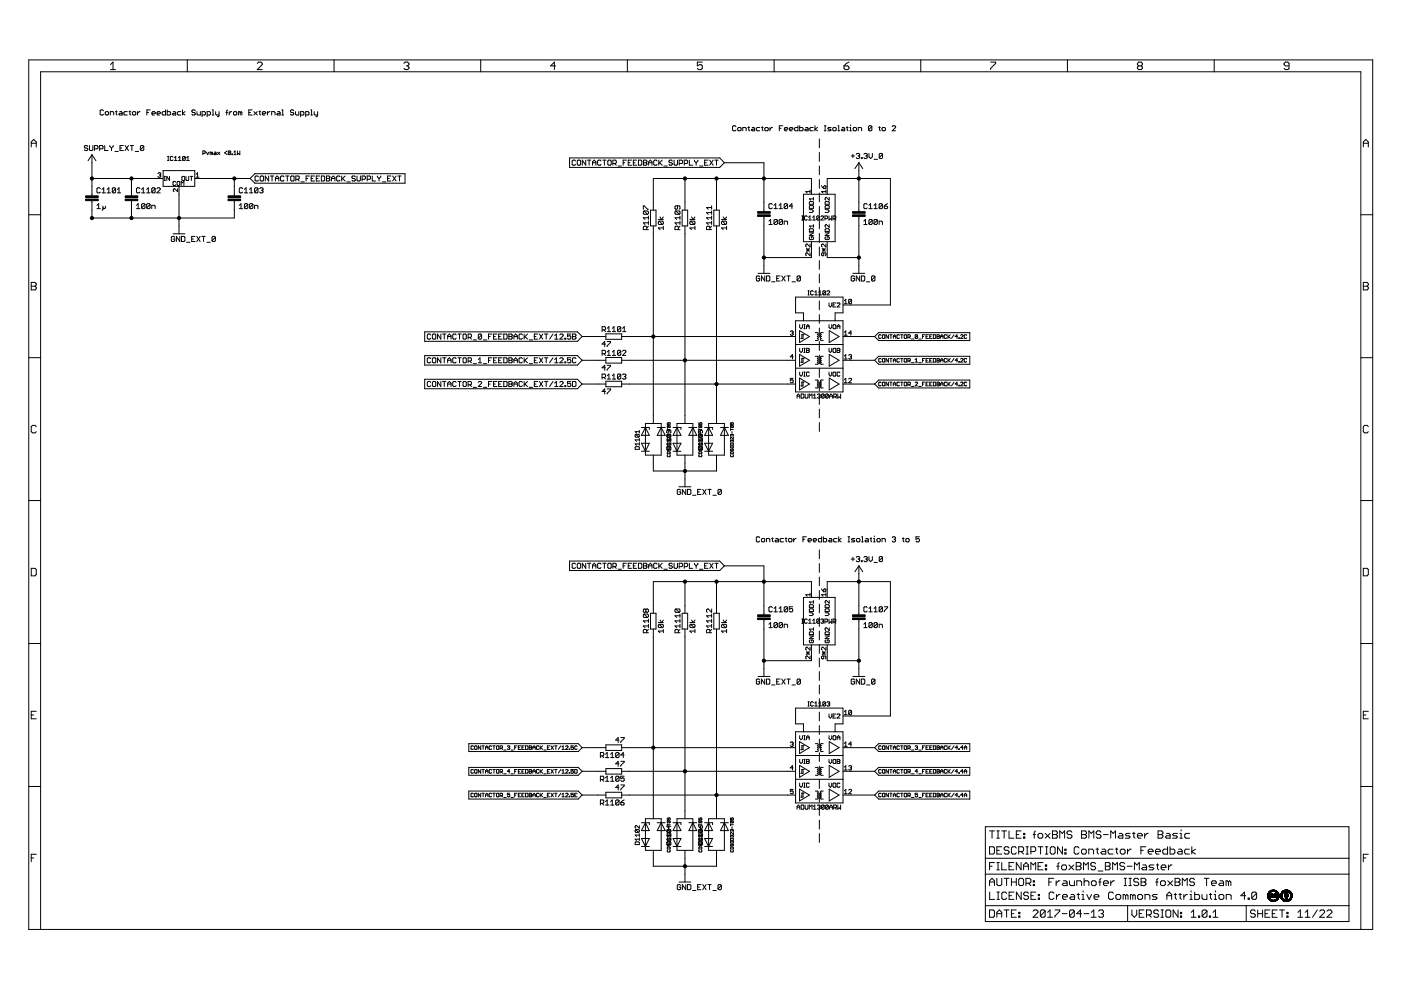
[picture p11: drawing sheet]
<svg xmlns="http://www.w3.org/2000/svg" width="297mm" height="210mm" viewBox="0 0 297 210" stroke-linecap="round" stroke-linejoin="round" font-family="sans-serif">
<g fill="none" stroke="#000" stroke-width=".21">
<path d="M6.1 12.7h284.9v184.4h-284.9zM23.4 13.7l.6-.5v1.6M23.4 14.8h1.1M39.7 12.7v2.5M54.5 13.4l.3-.2h.5l.3 .2v.3l-1.1 1.1h1.1M70.8 12.7v2.5M85.6 13.4l.3-.2h.5l.3 .2v.3l-.3 .3M86.2 14h.2M86.4 14l.3 .2v.3l-.3 .3h-.5l-.3-.3M101.9 12.7v2.5M117.8 14h-1.1l.8-.8v1.6M133 12.7v2.5"/>
<path d="M148.9 13.2h-1.1v.8l.6-.3h.2l.3 .3v.5l-.3 .3h-.5l-.3-.3M164.1 12.7v2.5M178.9 14h.8l.3 .2v.3l-.3 .3h-.5l-.3-.3zM180 13.2l-1.1 .8M195.2 12.7v2.5M210 13.2h1.1v.2l-1.1 1.1v.3M226.3 12.7v2.5M241.4 14l-.2 .2v.3l.2 .3h.5l.3-.3v-.3l-.3-.2M241.4 14l-.2-.3v-.3l.2-.2h.5l.3 .2v.3l-.3 .3M241.4 14h.5M257.4 12.7v2.5M273.3 14h-.8l-.3-.3v-.3l.3-.2h.5l.3 .2v1.1l-.3 .3h-.5l-.3-.3"/>
<path d="M6.6 31.2v-1.1l.6-.5 .5 .5v1.1M6.6 30.4h1.1M18.6 31l-.2-.1h-.3l-.2 .1 .2 .4 .5 .2-.2 .3h-.3l-.2-.2M19 30.9v.8l.1 .2 .6-.2v-.8M19.5 37.8h15.1M19.5 32.8v8.7M19.5 32.8l.8 1.3M19.5 32.8l-.8 1.3M20 31.6h.6l.2-.2v-.4l-.2-.1h-.6v1M21.1 31.6h.6l.1-.2v-.4l-.1-.1h-.6v1M21.9 23.5l-.1-.2h-.4l-.2 .2v.7l.2 .2 .5-.2M22.2 30.9v1h.7"/>
<path d="M22.3 23.9l.2-.2h.3l.2 .2v.3l-.5 .2-.2-.2zM23.3 30.9l.3 .5M23.4 24.4v-.7h.5l.2 .2v.5M23.6 31.4v.5M24 30.9l-.4 .5M24.4 32.1h.7M24.5 23.7h.3M24.7 23.5v.7l.1 .2M25.4 23.7h.3l.2 .2v.5h-.5l-.2-.2 .2-.2h.5M25.4 31.4h.4M26.2 30.9h-.8v1h.8M26.5 30.9l.7 1"/>
<path d="M27 23.7h-.5l-.2 .2v.3l.2 .2h.5M27.2 30.9l-.7 1M27.3 23.7h.4M27.5 23.5v.7l.2 .2M27.6 30.9h.7M27.9 37.8v3.7M28 30.9v1M28.1 23.9l.2-.2h.3l.2 .5-.2 .2h-.3l-.2-.2zM28.7 32.1h.7M29.1 23.7v.7M29.7 23.7l-.6 .3M30.5 31l-.2-.1-.5 .1v.7"/>
<path d="M30.5 31v.7l-.2 .2-.5-.2M30.5 31l-.7 .7M31.1 23.9h.4M31.9 23.3h-.8v1.1M32.2 24h.7l-.2-.3h-.3l-.2 .2v.3l.2 .2h.3M33.3 24h.7l-.2-.3h-.3l-.2 .2v.3l.2 .2h.3M33.5 36.8l.4-.2 .2 .2-.2 .3M33.8 37.1h.1M33.9 37.1l.2 .2-.2 .3-.4-.2M34.6 36.2h6.7v3.3h-6.7zM34.8 38.3h.3M34.8 37.4h.3"/>
<path d="M34.9 37.4v.9M35.1 23.3v1.1h-.5l-.2-.2v-.3l.2-.2h.5M35.5 23.3v1.1h.5l.2-.2v-.3l-.2-.2h-.5M35.5 34h.3M35.5 33.2h.3M35.7 33.2v.8M35.9 37.4v.9l-.5-.9v.9M36.7 33.3l-.2-.1-.4 .1v.6l.2 .1 .4-.1M36.7 23.7h.4l.2 .2v.5h-.6l-.2-.2 .2-.2h.6M37 34h.5M37 33.5l.3-.3v.8M37.3 38.6l-.2-.1-.4 .1v.6l.1 .1 .5-.1"/>
<path d="M37.5 38.6l.2-.1 .4 .1v.6l-.1 .1-.5-.1zM37.8 33.5l.3-.3v.8M37.8 34h.6M38 39.5v10.1M38.3 23.7h-.5l-.2 .2v.3l.2 .2h.5M38.4 39.3v-.8l.3 .3 .3-.3v.8M38.6 37.5l.1-.1 .5 .1v.6l-.2 .2-.4-.2zM38.7 23.3v1.1M39.2 23.7l-.5 .3 .5 .4M39.3 33.3v.6l-.2 .1-.4-.1M39.3 33.3l-.5-.1-.1 .1v.6M39.3 33.3l-.6 .6"/>
<path d="M39.4 37.4v.7l.2 .2 .4-.2v-.7M39.6 34h.5M39.6 33.5l.3-.3v.8M40.3 37.4h.6M40.6 37.4v.9M41.3 37.8h11.7M41.4 23.5l-.2-.2h-.3l-.2 .4 .2 .2h.3l.2 .3-.2 .2h-.3l-.2-.2M41.6 37.6h.6M41.6 37l.3-.4v1M41.8 23.7v.5l.1 .2h.6v-.7M42.8 24.4h.6l.2-.2v-.3l-.2-.2h-.6v1M43 32.5l.5-.1-.1-.4h-.4v.8"/>
<path d="M43.8 32.3l.2 .5 .3-.5M43.9 24.4h.5l.2-.2v-.3l-.2-.2h-.5v1M44.8 32.4l-.2-.1v.5M44.8 32.4v.4M44.8 32.4l.1-.1 .2 .1v.4M45 23.3h.2v1.1M45 24.4h.4M45.4 32.3l.4 .1v.4h-.4l-.1-.1 .1-.2h.4M45.7 23.7v.5l.2 .2h.5M46.1 32.3l.5 .5M46.4 23.7v.9l-.3 .1M46.6 32.3l-.5 .5"/>
<path d="M47.9 23.9h.3M48.2 32l-.6 .4 .6 .4M48.2 23.3l-.1 .2v.9M48.6 23.7v.7M48.9 32.1v.6l-.1 .1-.4-.1M48.9 32.1l-.1-.1-.4 .1v.6M48.9 32.1l-.5 .6M49.1 23.7l-.5 .3M49.2 32.7l.1 .1zM49.6 32.8h.5M49.6 32.3l.2-.3v.8M49.7 37.8v3.7"/>
<path d="M49.7 23.7h.3l.2 .2v.3l-.2 .2h-.3l-.2-.2zM50.3 32v.8l.3-.3 .2 .3v-.8M50.9 23.9l-.3-.2v.7M50.9 23.9v.5M50.9 23.9l.2-.2 .2 .2v.5M52.7 23.9h.4M53.5 23.3h-.8v1.1h.8M53.8 23.7l.7 .7M54 36.8h31.9v2h-31.9l-1-1zM54.5 23.7l-.7 .7M54.8 37.5l-.2-.2-.5 .2v.7l.2 .2 .5-.2M54.9 23.7h.4"/>
<path d="M55.1 23.5v.7l.2 .2M55.2 37.5l.2-.2h.3l.2 .2v.7l-.2 .2-.5-.2zM55.6 24h.7l-.1-.3h-.4l-.2 .2v.3l.2 .2h.4M56.7 23.7v.7M57 37.3v1.1l-.8-1.1v1.1M57.2 23.7l-.5 .3M57.3 37.3h.7M57.6 24.4v-.7h.5l.2 .2v.5M57.7 37.3v1.1M58.4 38.4v-.7l.4-.4 .3 .4v.7M58.4 37.8h.7M58.9 23.7h.3l.2 .2v.5h-.5l-.2-.2 .2-.2h.5"/>
<path d="M59.8 23.3h.1v1.1M59.8 24.4h.3M60.2 37.5l-.2-.2-.5 .2v.7l.2 .2h.3l.2-.2M60.6 37.3h.7M60.9 37.3v1.1M61.6 37.5l.2-.2h.4l.2 .2v.7l-.2 .2-.6-.2zM62.3 23.5l-.2-.2h-.4l-.1 .4 .1 .2h.4l.2 .3-.2 .2h-.4l-.1-.2M62.7 23.7v.5l.1 .2h.6v-.7M62.7 38h.6l.1-.2v-.3l-.1-.2h-.6v1.1M63.1 38l.3 .4M63.7 24.4h.6l.1-.2-.1-.5h-.6v1M63.8 38.6h.7"/>
<path d="M64.8 24.4h.5l.2-.2-.2-.5h-.5v1M64.9 37.8h.3M65.6 37.3h-.7v1.1M65.9 23.3h.2v1.1M65.9 24.4h.4M66 37.8h.3M66.6 23.7v.5l.2 .2h.5M66.7 37.3h-.7v1.1h.7M67.1 37.8h.3M67.3 23.7v.9l-.3 .1M67.8 37.3h-.7v1.1h.7M68.1 37.3h.6l.1 .2v.7l-.1 .2h-.6z"/>
<path d="M69.2 37.3h.5l.2 .2-.2 .3 .2 .4-.2 .2h-.5zM69.2 37.8h.5M70.3 37.8h.7M70.3 38.4v-.7l.4-.4 .3 .4v.7M72.1 37.5l-.2-.2h-.4l-.1 .2v.7l.1 .2 .6-.2M72.5 37.3v1.1M72.6 37.8l.6 .6M73.2 37.3l-.7 .7M73.5 38.6h.8M75.3 37.5l-.5-.2-.2 .4 .2 .1h.3l.2 .4-.2 .2h-.3l-.2-.2M75.7 37.3v.9l.2 .2 .5-.2v-.9M76.8 38h.5l.2-.2v-.3l-.2-.2h-.5v1.1"/>
<path d="M77.9 38h.5l.2-.2v-.3l-.2-.2h-.5v1.1M78.9 37.3v1.1h.8M80 37.3l.4 .5M80.4 37.8v.6M80.7 37.3l-.3 .5M81.1 38.6h.7M82.2 37.8h.3M82.9 37.3h-.7v1.1h.7M83.2 37.3l.8 1.1M84 37.3l-.8 1.1M84.3 37.3h.7M84.7 37.3v1.1"/>
<path d="M120.8 33.5h31.8l1 1-1 1h-31.8zM122 34.1l-.1-.1h-.4l-.2 .1v.7l.2 .2h.4l.1-.2M122.6 34h.3l.2 .1v.7l-.2 .2h-.3l-.2-.2v-.7zM124.2 34v1l-.7-1v1M124.5 34h.8M124.9 34v1M125.6 35v-.7l.4-.3 .3 .3v.7M125.6 34.5h.7M127.4 34.1l-.1-.1h-.4l-.2 .1v.7l.2 .2h.4l.1-.2M127.8 34h.7M128.1 34v1M129.1 34h.3l.2 .1v.7l-.2 .2h-.3l-.2-.2v-.7z"/>
<path d="M129.9 34.7h.6l.2-.2-.2-.5h-.6v1M130.3 34.7l.4 .3M131 35.2h.7M132.1 34.5h.4M132.8 34h-.7v1M133.2 34.5h.4M133.9 34h-.7v1h.7M134.3 34.5h.3M135 34h-.7v1h.7M135.4 34h.5l.2 .1v.7l-.2 .2h-.5zM136.4 34h.6l.2 .1-.2 .4 .2 .3-.2 .2h-.6zM136.4 34.5h.6"/>
<path d="M137.5 35v-.7l.4-.3 .3 .3v.7M137.5 34.5h.7M139.3 34.1l-.2-.1h-.3l-.2 .1v.7l.2 .2h.3l.2-.2M139.7 34v1M139.8 34.5l.6 .5M140.4 34l-.7 .7M140.8 35.2h.7M142.6 34.1l-.2-.1h-.4l-.2 .3 .2 .2h.4l.2 .3-.2 .2h-.4l-.2-.2M142.9 34v.8l.2 .2h.3l.2-.2v-.8M144 34.7h.5l.2-.2v-.4l-.2-.1h-.5v1M145.1 34.7h.5l.2-.2v-.4l-.2-.1h-.5v1M145.2 37.8v6.8"/>
<path d="M146.2 34v1h.7M147.2 34l.4 .5M147.6 34.5v.5M148 34l-.4 .5M148.3 35.2h.7M149.4 34.5h.4M150.1 34h-.7v1h.7M150.5 34l.7 1M151.2 34l-.7 1M151.6 34h.7M151.9 34v1M151.9 37.8v6.8"/>
<path d="M153.6 34.5h8.4v10.4M156 26.8l-.1-.1h-.4l-.2 .1v.8l.2 .1 .5-.1M156.4 27.2l.5-.2 .2 .2v.4l-.5 .1-.2-.1zM157.5 27.7v-.7h.5l.2 .2v.5M158.6 27h.3M158.7 26.8v.8l.2 .1M159.5 27h.3l.2 .2v.5h-.5l-.2-.1 .2-.2h.5M161.1 27h-.6l-.1 .2v.4l.1 .1h.6M161.4 27h.4M161.6 26.8v.8l.2 .1M162.2 27.2l.5-.2 .2 .2v.4l-.2 .1h-.4l-.1-.1zM163.2 27v.7"/>
<path d="M163.8 27l-.6 .4M165.2 27.2h.4M165.9 26.7h-.7v1M166.3 27.4h.7l-.2-.4h-.3l-.2 .2v.4l.2 .1h.3M167.4 27.4h.7l-.2-.4h-.3l-.2 .2v.4l.2 .1h.3M169.2 26.7v1h-.6l-.1-.1v-.4l.1-.2h.6M169.5 26.7v1h.6l.2-.1v-.4l-.2-.2h-.6M170.8 27l.5 .2v.5h-.5l-.2-.1 .2-.2h.5M172.4 27h-.5l-.2 .2v.4l.2 .1h.5M172.8 26.7v1M173.3 27l-.5 .4 .5 .3M173.7 29.5v1.8"/>
<path d="M173.7 32.3v1.9M173.7 35.2v1.9M173.7 38.1v1.8M174.2 39.4l.4 .6M174.8 26.7h.3M174.8 27.7h.3M174.8 39.4l.3 .1-.1 .5h-.4zM174.9 26.7v1M176.2 27h-.5l-.2 .2 .2 .2 .5 .2-.2 .1h-.5M176.6 27.2l.1-.2h.4l.2 .2v.4l-.6 .1-.1-.1zM177.7 26.7h.1v1M177.7 27.7h.3"/>
<path d="M178.5 27l.6 .2v.5h-.6l-.1-.1 .1-.2h.6M179.5 27h.3M179.6 26.8v.8l.2 .1M180.2 27.7h.3M180.2 27h.1v.7M180.3 26.5v.2M180.5 33.1h.7M180.8 32.7v.7M180.9 27.2l.2-.2h.3l.2 .2v.4l-.5 .1-.2-.1zM181.5 32.7l.2-.2h.4l.2 .2-.2 .4M181.9 33.1h.2M182 27.7v-.7h.5l.2 .2v.5"/>
<path d="M182.1 33.1l.2 .2-.2 .3h-.4l-.2-.2M182.1 34.5v10.4M182.1 34.5l.8 1.3M182.1 34.5l-.8 1.3M182.6 33.4h.2v.2h-.2zM183.2 32.7l.5-.2 .2 .2-.2 .4M183.5 33.1h.2M183.7 33.1l.2 .2-.2 .3h-.4l-.1-.2M184.2 32.5v.8l.4 .3 .4-.3v-.8M184.8 26.8l-.1-.1-.6 .1v.8M184.8 26.8v.8l-.1 .1-.6-.1M184.8 26.8l-.7 .8"/>
<path d="M185.3 33.8h.7M186.3 27h.3M186.5 26.8v.8l.1 .1M187 27.2l.6-.2 .1 .2v.4l-.1 .1h-.4l-.2-.1zM187.1 32.7l-.2-.2h-.3l-.2 .2v.7M187.1 32.7v.7l-.2 .2h-.3l-.2-.2M187.1 32.7l-.7 .7M189.2 26.8l.2-.1h.3l.2 .1v.2l-.7 .7h.7M289.1 30.4h1M289.1 31.2v-1.1l.5-.5 .5 .5v1.1M6.1 45.5h2.5M6.6 59.9h.8l.3 .3v.2l-.3 .3 .3 .2v.3l-.3 .3h-.8z"/>
<path d="M19.5 42.5v3.7h30.2v-3.7M20.6 43.5l.3-.3v1M20.6 44.2h.7M21.3 40l-.2-.2h-.4l-.1 .2v.7l.1 .2h.4l.2-.2M21.6 40.9h.8M21.6 40.2l.4-.4v1.1M21.8 43.7v.7l-.2 .2M22.4 43.7v.4l-.2 .1-.4-.1M22.7 40.9h.7M22.7 40.2l.4-.4v1.1M24.5 40l-.2-.2h-.3l-.2 .2v.7M24.5 40v.7l-.2 .2h-.3l-.2-.2"/>
<path d="M24.5 40l-.7 .7M24.9 40.9h.7M24.9 40.2l.3-.4v1.1M27.9 42.5v3.7M28.9 44.2h.8M28.9 43.5l.4-.3v1M29.7 40l-.2-.2h-.4l-.2 .2v.7l.2 .2h.4l.2-.2M30 40.9h.7M30 40.2l.4-.4v1.1M30.7 43.3v.8l-.1 .1-.6-.1M30.7 43.3l-.1-.1-.6 .1v.8M30.7 43.3l-.7 .8"/>
<path d="M31.1 40.9h.7M31.1 40.2l.4-.4v1.1M31.8 43.3v.8l-.2 .1-.5-.1M31.8 43.3l-.2-.1-.5 .1v.8M31.8 43.3l-.7 .8M32.2 44.2v-.7h.5l.2 .2v.5M32.9 40l-.2-.2h-.3l-.2 .2v.7M32.9 40v.7l-.2 .2-.5-.2M32.9 40l-.7 .7M33.3 40l.1-.2h.4l.2 .2v.2l-.7 .7h.7M36.7 49.6h2.5M37 50.3l-.1-.2h-.4l-.2 .2v.7l.2 .2 .5-.2v-.3h-.3"/>
<path d="M37.7 40v.6l-.7-.6-.3 .2 .2 .4M38.1 50.1v1.1l-.7-1.1v1.1M38.5 50.1h.5l.2 .2v.7l-.2 .2h-.5zM39.6 51.4h.7M40.6 50.7h.4M41.4 50.1h-.8v1.1h.8M41.7 50.1l.7 1.1M42.4 50.1l-.7 1.1M42.8 50.1h.7M43.2 50.1v1.1M43.9 51.4h.7M45.7 50.3l-.2-.2h-.4l-.1 .2v.7"/>
<path d="M45.7 50.3v.7l-.2 .2-.5-.2M45.7 50.3l-.7 .7M50.7 44.2h.8M50.7 43.5l.4-.3v1M51.5 40l-.2-.2h-.4l-.2 .2v.7l.2 .2 .6-.2M51.8 40.9h.7M51.8 40.2l.4-.4v1.1M52.5 43.3v.8l-.2 .1h-.3l-.2-.1M52.5 43.3l-.2-.1h-.3l-.2 .1v.8M52.5 43.3l-.7 .8M52.9 40.9h.7M52.9 40.2l.4-.4v1.1"/>
<path d="M53.6 43.3v.8l-.2 .1h-.3l-.2-.1M53.6 43.3l-.2-.1h-.3l-.2 .1v.8M53.6 43.3l-.7 .8M54 44.2v-.7h.5l.2 .2v.5M54.7 40l-.2-.2h-.4l-.1 .2v.7M54.7 40v.7l-.2 .2h-.4l-.1-.2M54.7 40l-.7 .7M55.1 40l.1-.2h.4l.2 .2-.2 .4M55.4 40.4h.2M55.6 40.4l.2 .1-.2 .4h-.4l-.1-.2M136.4 44.4v-.8l1.1 .8M136.6 44.7l.7 .7"/>
<path d="M136.6 44.7h.7l.2 .2v.4l-.2 .1M136.6 44.7l-.2 .2v.4l.2 .1h.7M137.1 48.7v-.5l-.2-.2h-.3l-.2 .2v.5h1.1M137.5 47.2h-1.1l.4 .4M137.5 46.2h-1.1l.4 .3M137.5 48l-.4 .3M137.5 45.8v.7M137.5 46.9v.7M137.9 44.6h1.2v3.3h-1.2zM138.5 47.9v41.9M139.6 46.5h1M139.7 46.9l-.1 .2v.3l.1 .2h.8"/>
<path d="M139.7 46.9h.8l.1 .2v.3l-.1 .2M139.7 46.9l.8 .7M139.9 46l.4 .5 .3-.5M140.6 48.3h-1l.3 .4M140.6 48v.7M143.3 44.7l-.2 .2v.4l.2 .1h.7M143.3 44.7h.7l.2 .2v.4l-.2 .1M143.3 44.7l.7 .7M143.6 43.6v.6l-.1 .2-.4-.2 .2-.6h.7l.2 .2v.4l-.2 .2M143.8 48.7v-.5l-.2-.2h-.3l-.2 .2v.5h1.1M144.2 47.2h-1.1l.4 .4M144.2 46.2h-1.1l.4 .3"/>
<path d="M144.2 48l-.4 .3M144.2 45.8v.7M144.2 46.9v.7M144.6 44.6h1.2v3.3h-1.2zM145.2 47.9v41.9M146.3 46.5h1M146.5 46.9l-.2 .2v.3l.2 .2h.7M146.5 46.9h.7l.1 .2v.3l-.1 .2M146.5 46.9l.7 .7M146.6 46l.4 .5 .3-.5M147.3 48.3h-1l.3 .4M147.3 48v.7"/>
<path d="M150.5 48.7v-.5l-.2-.2h-.3l-.2 .2v.5h1.1M150.9 48l-.4 .3M150.9 47.2h-1.1l.4 .4M150.9 43.6v.8M150.9 44.7v.7M150.9 45.8v.7M150.9 46.9v.7M150.9 46.2h-1.1l.4 .3M150.9 45.1h-1.1l.4 .3M150.9 44h-1.1l.4 .4M151.3 44.6h1.2v3.3h-1.2zM151.9 47.9v41.9"/>
<path d="M153 46.5h1.1M153.2 46.9h.7l.2 .2v.3l-.2 .2M153.2 46.9l-.2 .2v.3l.2 .2h.7M153.2 46.9l.7 .7M153.3 46l.4 .5 .4-.5M154.1 48.3h-1.1l.3 .4M154.1 48v.7M160.7 58h2.5M161.1 58.7l-.2-.2h-.4l-.1 .2v.7l.1 .2h.4l.2-.6h-.4M162 45.9v12.1M162.1 58.5v1.1l-.7-1.1v1.1M162.5 58.5h.5l.2 .2v.7l-.2 .2h-.5z"/>
<path d="M163 47.6h.7M163 46.9l.4-.4v1.1M163.6 59.8h.7M163.7 43.3l-.1-.1-.6 .1v.8l.2 .1h.4l.1-.1M164.1 44.2h.7M164.1 43.5l.4-.3v1M164.7 59h.3M164.8 46.7v.7l-.1 .2h-.4l-.2-.2M164.8 46.7l-.1-.2-.6 .2v.7M164.8 46.7l-.7 .7M165.2 44.2h.7M165.2 43.5l.3-.3v1"/>
<path d="M165.4 58.5h-.7v1.1h.7M165.8 58.5l.7 1.1M165.9 46.7v.7l-.2 .2h-.3l-.2-.2M165.9 46.7l-.2-.2-.5 .2v.7M165.9 46.7l-.7 .7M166.3 47.6v-.7h.5l.2 .2v.5M166.5 58.5l-.7 1.1M166.8 58.5h.8M167 43.3v.8l-.2 .1-.5-.1M167 43.3l-.2-.1-.5 .1v.8M167 43.3l-.7 .8M167.2 58.5v1.1"/>
<path d="M167.9 59.8h.7M168.1 43.7h-.8l.6-.5v1M169.7 58.7l-.2-.2h-.3l-.2 .2v.7M169.7 58.7v.7l-.2 .2h-.3l-.2-.2M169.7 58.7l-.7 .7M170 46.7h.3M170 45.8h.3M170.1 45.8v.9M170.3 41.2h6.8v10h-6.8zM171 52.7l.6 .6M171 53h.6M171.2 45.9l-.2-.1-.4 .1v.6l.1 .2 .5-.2"/>
<path d="M171.3 52.7v.6M171.4 46.1l.3-.3v.9M171.4 46.7h.6M171.6 48.6l.1-.1h.6l.2 .1v.5h-.9zM171.6 52.7l-.6 .6M171.6 44.4h.6l.3 .3-.3 .3h-.6M171.6 49.4h.9l-.9 .5h.9M171.7 42.7h.6l.2 .2v.4h-.9v-.4zM171.7 43.6h.6l.2 .1v.5h-.9v-.5zM171.7 50.2l-.1 .2 .1 .4h.6l.2-.1-.2-.5h-.3v.3M171.7 40.3v.6M171.7 51.8v.6l-.7-.6-.2 .1 .2 .5"/>
<path d="M171.7 53.6v.6l-.7-.6-.2 .2 .2 .4M171.7 40.6h-.9l.3 .3M172 41.2v-3.4h-33.5v6.8M172 51.2v3.4h-10M172.3 46.7h.6M172.3 46.1l.3-.3v.9M172.5 47.9h-.9l.3 .3M172.5 41.9v.5M172.5 47.6v.6M172.5 42.2h-.9l.3 .2M173.7 40.9v1.9M173.7 43.8v1.9"/>
<path d="M173.7 46.7v1.8M173.7 49.5v1.9M173.7 52.4v1.9M173.7 55.2v1.9M173.7 58.1v1.9M173.8 45.9v.6l-.2 .2-.4-.2M173.8 45.9l-.5-.1-.1 .1v.6M173.8 45.9l-.6 .6M174 45.9l.2-.1 .4 .1-.6 .8h.6M174.3 53h.7M174.3 52.7l.7 .6M174.6 53.6l-.1 .6-.3-.1 .1-.5h.7l.1 .2-.1 .4"/>
<path d="M174.6 52.7v.6M174.9 46.4h.4l.2-.2-.2-.4h-.4v.9M174.9 42.9l.2-.2h.6l.1 .6h-.9zM174.9 43.7l.2-.1h.6l.1 .6h-.9zM174.9 48.6l.2-.1h.6l.1 .6h-.9zM174.9 44.4h.6l.3 .3-.3 .3h-.6M174.9 49.4h.9l-.9 .5h.9M175 52.7l-.7 .6M175.1 50.2l-.2 .2 .2 .4h.6l.1-.1-.1-.5h-.3v.3M175.1 51.8v.6l-.8-.6-.1 .1v.3l.1 .2M175.1 40.6h-.9l.3 .3M175.1 40.3v.6"/>
<path d="M175.4 41.2v-3.4h13.4v26.9h-10.1M175.4 51.2v3.4h6.7M175.8 45.8v.9l.2-.3 .3 .3v-.9M175.8 41.9v.5l-.6-.5-.3 .1 .2 .4M175.8 47.6v.6l-.6-.6-.3 .2 .2 .4M176.6 46.4h.5l.1-.5-.1-.1h-.5v.9M176.9 46.4l.3 .3M180.8 58h2.5M181.2 58.7l-.2-.2h-.4l-.1 .2v.7l.1 .2h.4l.2-.2v-.4h-.4M182.1 45.9v12.1M182.3 58.5v1.1l-.8-1.1v1.1M182.6 58.5h.6l.1 .2v.7l-.1 .2h-.6z"/>
<path d="M183.2 47.6h.7M183.2 46.9l.3-.4v1.1M183.7 59.8h.7M183.9 43.3l-.2-.1h-.4l-.1 .1v.8l.1 .1h.4l.2-.1M184.2 44.2h.7M184.2 43.5l.4-.3v1M184.9 46.7v.7l-.1 .2h-.4l-.2-.2M184.9 46.7l-.1-.2h-.4l-.2 .2v.7M184.9 46.7l-.7 .7M185.3 44.2h.7M185.3 43.5l.4-.3v1M185.5 58.7l-.2-.2h-.3l-.2 .2v.7"/>
<path d="M185.5 58.7v.7l-.2 .2h-.3l-.2-.2M185.5 58.7l-.7 .7M186 46.7v.7l-.2 .2h-.3l-.2-.2M186 46.7l-.2-.2h-.3l-.2 .2v.7M186 46.7l-.7 .7M186.4 47.6v-.7h.5l.2 .2v.5M187.1 43.3v.8l-.2 .1h-.3l-.2-.1M187.1 43.3l-.2-.1h-.3l-.2 .1v.8M187.1 43.3l-.7 .8M187.5 43.7h.5l.2 .4-.6 .1-.1-.1zM188.2 43.2l-.7 .5M288.5 45.5h2.5"/>
<path d="M289.1 59.9h.8l.2 .3v.2l-.2 .3 .2 .2v.3l-.2 .3h-.8zM6.1 75.8h2.5M6.6 60.7h.8M90 70.4h32.4l1 1-1 1h-32.4zM90 75.4h32.4l1 1-1 1h-32.4zM91.3 76l-.2-.1-.5 .1v.8l.2 .1h.3l.2-.1M91.3 71l-.2-.2h-.3l-.2 .2v.7l.2 .2h.3l.2-.2M91.7 71l.2-.2h.3l.2 .2v.7l-.2 .2h-.3l-.2-.2zM91.7 76l.2-.1h.3l.2 .1v.8l-.2 .1-.5-.1zM93.5 70.8v1.1l-.7-1.1v1.1M93.5 75.9v1l-.7-1v1M93.8 70.8h.8"/>
<path d="M93.8 75.9h.8M94.2 70.8v1.1M94.2 75.9v1M94.9 71.4h.7M94.9 76.4h.7M94.9 71.9v-.7l.4-.4 .3 .4v.7M94.9 76.9v-.7l.4-.3 .3 .3v.7M96.7 76l-.2-.1-.5 .1v.8l.2 .1h.3l.2-.1M96.7 71l-.2-.2h-.3l-.2 .2v.7l.2 .2h.3l.2-.2M97.1 70.8h.7M97.1 75.9h.7M97.4 70.8v1.1"/>
<path d="M97.4 75.9v1M98.2 76l.1-.1h.4l.2 .1v.8l-.2 .1h-.4l-.1-.1zM98.3 70.8h.4l.2 .2v.7l-.2 .2h-.4l-.1-.2v-.7zM99.3 76.6h.5l.1-.2v-.4l-.1-.1h-.5v1M99.3 71.5h.5l.1-.1-.1-.6h-.5v1.1M99.6 71.5l.3 .4M99.6 76.6l.3 .3M100.3 72.1h.7M100.3 77.1h.7M101.4 76.9h.7M101.4 76.2l.4-.3v1M102.1 71v.7l-.2 .2h-.3l-.2-.2"/>
<path d="M102.1 71l-.2-.2h-.3l-.2 .2v.7M102.1 71l-.7 .7M102.5 72.1h.7M102.5 77.1h.7M103.6 71.4h.3M103.6 76.4h.3M104.3 70.8h-.7v1.1M104.3 75.9h-.7v1M104.6 71.4h.4M104.6 76.4h.4M105.4 75.9h-.8v1h.8M105.4 70.8h-.8v1.1h.8"/>
<path d="M105.7 71.4h.4M105.7 76.4h.4M106.4 75.9h-.7v1h.7M106.4 70.8h-.7v1.1h.7M106.8 70.8h.5l.2 .2v.7l-.2 .2h-.5zM106.8 75.9h.5l.2 .1v.8l-.2 .1h-.5zM107.9 70.8h.5l.2 .2-.2 .4 .2 .3-.2 .2h-.5zM107.9 71.4h.5M107.9 76.4h.5M107.9 75.9h.5l.2 .1-.2 .4 .2 .4-.2 .1h-.5zM109 71.4h.7M109 76.4h.7"/>
<path d="M109 71.9v-.7l.3-.4 .4 .4v.7M109 76.9v-.7l.3-.3 .4 .3v.7M110.8 76l-.2-.1h-.4l-.2 .1v.8l.2 .1 .6-.1M110.8 71l-.2-.2h-.4l-.2 .2v.7l.2 .2h.4l.2-.2M111.1 70.8v1.1M111.1 75.9v1M111.3 71.4l.5 .5M111.3 76.4l.5 .5M111.8 70.8l-.7 .7M111.8 75.9l-.7 .7M112.2 72.1h.7M112.2 77.1h.7"/>
<path d="M113.3 71.4h.3M113.3 76.4h.3M114 75.9h-.7v1h.7M114 70.8h-.7v1.1h.7M114.4 70.8l.7 1.1M114.4 75.9l.7 1M115.1 70.8l-.7 1.1M115.1 75.9l-.7 1M115.4 70.8h.8M115.4 75.9h.8M115.8 70.8v1.1M115.8 75.9v1"/>
<path d="M117.2 70.8l-.7 1.1M117.2 75.9l-.7 1M117.6 76.9h.7M117.6 71.2l.4-.4v1.1M117.6 76.2l.4-.3v1M117.6 71.9h.7M118.7 76l.2-.1h.3l.2 .1v.2l-.7 .7h.7M118.7 71l.2-.2h.3l.2 .2v.2l-.7 .7h.7M119.8 76.8h.2v.1h-.2zM119.8 71.7h.2v.2h-.2zM121 75.9h-.7v.5l.4-.2 .3 .2v.4l-.2 .1h-.3l-.2-.1M121 70.8h-.7v.6l.4-.2 .3 .2v.3l-.2 .2h-.3l-.2-.2"/>
<path d="M121.4 71.4h.5M121.4 70.8h.5l.2 .2-.2 .4 .2 .3-.2 .2h-.5zM122.1 76l-.2-.1h-.3l-.2 .1v.8l.2 .1 .5-.1M123.4 71.4h5.1M123.4 76.4h5.1M127.7 70h.5l.2-.2v-.4l-.2-.1h-.5v1M127.7 75h.5l.2-.2-.2-.5h-.5v1.1M128 70l.4 .3M128 75l.4 .4M128.4 73h-.7l.5-.6v1.1M128.4 78h-.7l.5-.6v1.1M128.5 70.8h3.3v1.1h-3.3z"/>
<path d="M128.5 75.8h3.3v1.2h-3.3zM128.7 72.4h.8l-.8 1.1M128.7 77.4h.8l-.8 1.1M128.7 69.6l.4-.3v1M128.7 74.6l.4-.3v1.1M128.7 79.7l.4-.4v1.1M128.7 70.3h.8M128.7 75.4h.8M129.8 70.3h.7M129.8 69.6l.4-.3v1M129.8 74.6l.4-.3v1.1M129.8 79.7l.4-.4v1.1"/>
<path d="M129.8 75.4h.7M131.6 69.4v.7l-.2 .2h-.3l-.2-.2M131.6 74.5v.7l-.2 .2h-.3l-.2-.2M131.6 79.5v.7l-.2 .2h-.3l-.2-.2M131.6 69.4l-.2-.1h-.3l-.2 .1v.7M131.6 74.5l-.2-.2h-.3l-.2 .2v.7M131.6 79.5l-.2-.2h-.3l-.2 .2v.7M131.6 69.4l-.7 .7M131.6 74.5l-.7 .7M131.6 79.5l-.7 .7M131.8 71.4h36.9M131.8 76.4h36.9"/>
<path d="M132 69.6l.4-.3v1M132 79.5l.2-.2h.3l.2 .2-.2 .3M132 70.3h.7M132 74.5l.2-.2h.3l.2 .2-.7 .9h.7M132.4 79.8h.1M132.5 79.8l.2 .2-.2 .4h-.3l-.2-.2M167.6 70.3l.4-.1 .2 .1-.2 .3M167.9 70.6h.1M168 70.6l.2 .2-.2 .3-.4-.2M168.2 75.6h-.6l.4-.4v.9M168.7 68h10v15.1h-10zM168.7 73h10"/>
<path d="M168.7 78.1h10M169.5 70.1l2.1 1.3-2.1 1.2zM169.5 75.1l2.1 1.3-2.1 1.2zM169.5 68.8v.6l.3 .3 .3-.3v-.6M169.5 73.9v.5l.3 .3 .3-.3v-.5M169.5 78.9v.6l.3 .3 .3-.3v-.6M170.3 71v.8h-.5M170.3 76v.8h-.5M170.3 68v-1.7h-1.6v-3.3h10v3.3h-1.6v1.7M170.4 69.7h.3M170.4 68.8h.3M170.4 74.7h.3"/>
<path d="M170.4 73.9h.3M170.4 79.8h.3M170.4 78.9h.3M170.5 71h-.5v.8M170.5 76h-.5v.8M170.6 68.8v.9M170.6 73.9v.8M170.6 78.9v.9M171 69.7v-.6l.3-.3 .3 .3v.6M171 73.9h.4l.2 .1-.2 .3 .2 .3-.2 .1h-.4zM171 69.3h.6M171 74.3h.4"/>
<path d="M171.3 62.5h.3M171.3 61.7h.3M171.4 61.7v.8M171.6 79l-.2-.1-.4 .1v.6l.1 .2 .5-.2M172.4 61.8l-.1-.1-.4 .1v.6l.1 .1 .4-.1M172.7 62.5h.6M172.7 62l.3-.3v.8M172.9 70.5h.5l.1 .2-.2 .3 .2 .2-.2 .2 .2 .2-.2 .2 .2 .3-.6 .1M172.9 75.5h.4l.2 .3-.2 .2 .2 .2-.2 .2 .2 .2-.2 .2 .2 .3-.6 .1M173.6 62l.3-.3v.8M173.6 62.5h.6M173.7 61v1.8"/>
<path d="M173.7 63.8v1.9M173.7 66.7v1.9M173.7 69.6v1.8M173.7 72.4v1.9M173.7 75.3v1.9M173.7 78.1v1.9M174.5 70.5h-.5l-.1 .2 .2 .3-.2 .2 .2 .2-.2 .1v.2l.2 .1-.2 .1v.2l.6 .1M174.5 75.5h-.4l-.2 .3 .2 .2-.2 .2 .2 .2-.2 .1v.2l.2 .1-.2 .1v.2l.6 .1M175 61.8v.6l-.1 .1-.4-.1M175 61.8l-.4-.1-.1 .1v.6M175 61.8l-.5 .6M175.3 61.8l.2-.1 .4 .1-.6 .7h.6"/>
<path d="M175.8 73.9v.5l.2 .3 .3-.3v-.5M175.8 64.2v.6l.2 .3 .3-.3v-.6M175.8 68.8v.6l.2 .3 .3-.3v-.6M175.8 78.9v.6l.2 .3 .3-.3v-.6M175.8 70.1l2.1 1.3-2.1 1.2zM175.8 75.1l2.1 1.3-2.1 1.2zM176.6 74l.2-.1 .4 .1v.6l-.1 .1-.5-.1zM176.6 64.7h.3M176.8 68.8l.4 .2v.6l-.1 .1-.5-.1v-.6zM176.8 78.9l.4 .1v.6l-.1 .2-.5-.2v-.6zM177.2 64.2h-.6v.9h.6M177.5 64.4l.1-.2 .5 .2-.6 .7h.6"/>
<path d="M177.5 73.9h.4l.2 .1-.2 .3 .2 .3-.2 .1h-.4zM177.5 69.3h.6M177.5 74.3h.4M177.5 69.7v-.6l.3-.3 .3 .3v.6M178.1 79l-.2-.1-.4 .1v.6l.1 .2 .5-.2M178.7 71.4h6.7M178.7 76.4h6.7M179 63.8l.3-.3v.9M179 71.1h.6M179 70.5l.3-.3v.9M179 75.5l.3-.3v.9M179 76.1h.6"/>
<path d="M179 64.4h.6M179.9 75.4l.2-.2h.3l.2 .2-.2 .2M180.3 75.6h.1M180.4 75.6l.2 .2-.2 .3-.5-.1M180.6 70.6h-.7l.5-.4v.9M180.6 63.6v.6l-.2 .2h-.3l-.2-.2M180.6 63.6l-.2-.1-.5 .1v.6M180.6 63.6l-.7 .6M185.4 71.4l.9-.9h19.3v1.7h-19.3zM185.4 76.4l.9-.9h19.3v1.7h-19.3zM186.8 71.1l-.1-.1-.4 .1 .1 .7 .4-.2M186.8 76.1l-.1-.1-.4 .1 .1 .7 .4-.2"/>
<path d="M187.2 71l.4 .1-.1 .7-.4-.2zM187.2 76l.4 .1-.1 .7-.4-.2zM188.4 71v.8l-.5-.8v.8M188.4 76v.8l-.5-.8v.8M188.6 71h.5M188.6 76h.5M188.9 71v.8M188.9 76v.8M189.4 71.8v-.6l.3-.2 .2 .2v.6M189.4 76.8v-.5l.3-.3 .2 .3v.5M189.4 71.4h.5M189.4 76.4h.5"/>
<path d="M190.7 71.1l-.1-.1-.4 .1v.5l.1 .2 .4-.2M190.7 76.1l-.1-.1-.4 .1v.5l.1 .2 .4-.2M190.9 71h.6M190.9 76h.6M191.2 71v.8M191.2 76v.8M191.8 71l.4 .1-.1 .7-.4-.2zM191.8 76l.4 .1-.1 .7-.4-.2zM192.5 71.5h.4l.1-.1-.1-.4h-.4v.8M192.5 76.5l.5-.1-.1-.4h-.4v.8M192.7 71.5l.3 .3M192.7 76.5l.3 .3"/>
<path d="M193.3 71.9h.5M193.3 76.9h.5M194 76.8h.5M194 76.3l.3-.3v.8M194.5 71.1l-.1-.1-.4 .1v.5M194.5 71.1v.5l-.1 .2-.4-.2M194.5 71.1l-.5 .5M194.8 71.9h.5M194.8 76.9h.5M195.6 71.4h.2M195.6 76.4h.2M196.1 71h-.5v.8"/>
<path d="M196.1 76h-.5v.8M196.3 71.4h.3M196.3 76.4h.3M196.8 71h-.5v.8h.5M196.8 76h-.5v.8h.5M197.1 71.4h.3M197.1 76.4h.3M197.6 71h-.5v.8h.5M197.6 76h-.5v.8h.5M197.9 71l.5 .1-.1 .7h-.4zM197.9 76l.5 .1-.1 .7h-.4zM198.7 71l.5 .1-.1 .7h-.4z"/>
<path d="M198.7 71.4h.4M198.7 76l.5 .1-.1 .7h-.4zM198.7 76.4h.4M199.4 76.8v-.5l.3-.3 .2 .3v.5M199.4 71.4h.5M199.4 71.8v-.6l.3-.2 .2 .2v.6M199.4 76.4h.5M200.7 71.1l-.1-.1-.4 .1v.5l.1 .2 .4-.2M200.7 76.1l-.1-.1-.4 .1v.5l.1 .2 .4-.2M201 71v.8M201 76v.8M201.1 71.4l.4 .4"/>
<path d="M201.1 76.4l.4 .4M201.5 71l-.5 .5M201.5 76l-.5 .5M202.3 71l-.6 .8M202.3 76l-.6 .8M203 71.4h-.5l.4-.4v.8M203 76.4h-.5l.4-.4v.8M203.3 71.6l.1 .2zM203.3 76.6l.1 .2zM203.7 71.1l.1-.1 .4 .1-.5 .7h.5M203.7 76.1l.1-.1 .4 .1-.5 .7h.5M205 71.1l-.2-.1-.4 .1v.5l.2 .2 .4-.2"/>
<path d="M205 76.1l-.2-.1-.4 .1 .2 .7 .4-.2M288.5 75.8h2.5M289.1 60.7h.8M7.7 90.4l-.3-.2h-.5l-.3 .2v1.1l.3 .3h.5l.3-.3M90 80.4h32.4l1 1-1 1h-32.4zM91.3 81.1l-.2-.2h-.3l-.2 .2v.7l.2 .2h.3l.2-.2M91.7 81.1l.2-.2h.3l.2 .2v.7l-.2 .2h-.3l-.2-.2zM93.5 80.9v1.1l-.7-1.1v1.1M93.8 80.9h.8M94.2 80.9v1.1M94.9 82v-.8l.4-.3 .3 .3v.8M94.9 81.4h.7"/>
<path d="M96.7 81.1l-.2-.2h-.3l-.2 .2v.7l.2 .2h.3l.2-.2M97.1 80.9h.7M97.4 80.9v1.1M98.3 80.9h.4l.2 .2v.7l-.2 .2h-.4l-.1-.2v-.7zM99.3 81.6h.5l.1-.2-.1-.5h-.5v1.1M99.6 81.6l.3 .4M100.3 82.1h.7M101.4 81.1l.2-.2h.3l.2 .2-.7 .9h.7M102.5 82.1h.7M103.6 81.4h.3M104.3 80.9h-.7v1.1M104.6 81.4h.4"/>
<path d="M105.4 80.9h-.8v1.1h.8M105.7 81.4h.4M106.4 80.9h-.7v1.1h.7M106.8 80.9h.5l.2 .2v.7l-.2 .2h-.5zM107.9 81.4h.5M107.9 80.9h.5l.2 .2-.2 .3 .2 .4-.2 .2h-.5zM109 81.4h.7M109 82v-.8l.3-.3 .4 .3v.8M110.8 81.1l-.2-.2h-.4l-.2 .2v.7l.2 .2h.4l.2-.2M111.1 80.9v1.1M111.3 81.4l.5 .6M111.8 80.9l-.7 .7"/>
<path d="M112.2 82.1h.7M113.3 81.4h.3M114 80.9h-.7v1.1h.7M114.4 80.9l.7 1.1M115.1 80.9l-.7 1.1M115.4 80.9h.8M115.8 80.9v1.1M117.2 80.9l-.7 1.1M117.6 81.2l.4-.3v1.1M117.6 82h.7M118.7 81.1l.2-.2h.3l.2 .2v.1l-.7 .8h.7M119.8 81.8h.2v.2h-.2z"/>
<path d="M121 80.9h-.7v.5l.4-.2 .3 .2v.4l-.2 .2h-.3l-.2-.2M121.4 80.9h.5l.2 .2v.7l-.2 .2h-.5zM123.4 81.4h5.1M127.7 80h.5l.2-.2v-.3l-.2-.2h-.5v1.1M128 80l.4 .4M128.4 83h-.7l.5-.5v1M128.5 80.8h3.3v1.2h-3.3zM128.7 82.5h.8l-.8 1M128.7 80.4h.8M129.8 80.4h.7M131.8 81.4h36.9M134.7 94.8l.1-.1h.6l.2 .1v.5h-.9z"/>
<path d="M134.8 92.1l-.1 .4 .1 .2h.6M134.8 92.1h.6l.2 .1-.2 .5M134.8 92.1l.6 .6M135.6 91.2v.6M135.6 93v.6M135.6 93.8v.6M135.6 94.1h-.9l.3 .3M135.6 93.3h-.9l.3 .3M135.6 91.5h-.9l.3 .3M136 90.6h1.7v.5M136 94h1.7l-.9 1.7zM136 95.7h1.7"/>
<path d="M136.8 90.6l.9 1.7h-1.7zM136.8 89.8h3.4v6.7h-3.4zM138.5 96.5v3.4h13.4v-3.4M139.3 90.6h1.7M140.2 90.6l.8 1.7h-1.7zM141.4 94.8l.1-.1h.6l.1 .6h-.8zM141.5 89.6v.4h.3v-.4l.3 .1-.1 .3M141.5 90.9v.4M141.5 94.7l.5-.1 .1 .3-.5 .1zM141.5 91.1h.6M141.5 92.1l-.1 .4 .1 .2h.6M141.5 92.1h.6l.1 .1-.1 .5"/>
<path d="M141.5 92.1l.6 .6M141.6 96.4v.4l.5-.1-.1-.3M141.6 90.2v.5h.4M141.6 92.1v.4M141.6 92.7v.4M141.6 93.9h.4l.1 .5h-.6zM141.6 95.2v.4l.3-.4 .2 .1-.1 .3M141.6 95.8h.4l.1 .4h-.6zM141.6 90.2l.5 .1-.1 .4M141.6 90.2l.4 .5M141.7 92.7l.4 .4v-.4M141.7 92.1l.1 .1"/>
<path d="M141.8 93.4h-.3l.1 .3M141.8 93.4h.3l-.1 .3M141.8 91.5v.4M141.8 92.2v.1M141.8 93.4v.1M141.8 91.4l.2-.2 .2 .2-.1 .4M141.8 91.4l-.1-.2-.3 .2 .1 .4M141.8 91.4v.1M141.9 92.1l-.1 .1M142 92.1v.4M142.2 93.3h-.8l.3 .3M142.2 94.1h-.8l.3 .3"/>
<path d="M142.2 93v.6M142.2 93.8v.6M142.7 90.6h1.7v.5M142.7 95.7h1.7M142.7 94h1.7l-.9 1.7zM143.5 90.6l.9 1.7h-1.7zM143.5 89.8h3.4v6.7h-3.4zM145.2 96.5v6.7M146 90.6h1.7M146.9 90.6l.8 1.7h-1.7zM148.1 91.2v.6h.4l-.1-.3 .1-.3 .4 .2-.1 .4M148.1 94.8l.1-.1h.6l.1 .1v.5h-.8z"/>
<path d="M148.2 95.9l.5-.1 .1 .4h-.6zM148.2 94.7l.5-.1 .1 .3-.5 .1zM148.2 94l.5-.1 .1 .5h-.6zM148.2 91.1h.6M148.2 89.6v.4h.3v-.4l.3 .1-.1 .3M148.2 90.9v.4M148.2 92.7h.6M148.2 92.1h.6l.1 .1-.1 .5M148.2 92.1l-.1 .1 .1 .5M148.2 92.1l.6 .6M148.3 96.4v.4l.5-.1-.1-.3M148.3 95.2v.4l.3-.4 .2 .1-.1 .3"/>
<path d="M148.3 90.2l-.1 .4 .5 .1M148.3 90.2l.5 .1-.1 .4M148.3 92.1v.4M148.3 92.7v.4M148.3 90.2l.4 .5M148.4 92.7l.4 .4v-.4M148.4 92.1l.1 .1M148.5 93.4h-.3l.1 .3M148.5 93.4h.3l-.1 .3M148.5 91.5v.4M148.5 92.2v.1M148.5 93.4v.1"/>
<path d="M148.6 92.1l-.1 .1M148.7 92.1v.4M148.9 94.1h-.8l.3 .3M148.9 93.3h-.8l.3 .3M148.9 93v.6M148.9 93.8v.6M149.4 90.6h1.7v.5M149.4 95.7h1.7M149.4 94h1.7l-.9 1.7zM150.2 90.6l.9 1.7h-1.7zM150.2 89.8h3.4v6.7h-3.4zM152.8 90.6h1.6"/>
<path d="M153.6 90.6l.8 1.7h-1.6zM154.9 94l.5-.1 .1 .5h-.6zM154.9 95.9l.5-.1 .1 .4h-.6zM154.9 94.7l.5-.1 .1 .3-.5 .1zM154.9 91.1h.6M154.9 89.6v.4h.3v-.4l.3 .1-.1 .3M154.9 90.9v.4M155 96.4v.4l.5-.1-.1-.3M155 95.2l-.1 .3 .2 .1 .3-.4v.4M155 90.2l-.1 .4 .5 .1M155 90.2l.5 .1-.1 .4M155 90.2l.4 .5"/>
<path d="M155.2 93.4h-.3l.1 .3M155.2 93.4h.3l-.1 .3M155.2 92.2h-.3l.1 .3M155.2 92.2h.3l-.1 .3M155.2 91.5v.4M155.2 92.2v.1M155.2 93.4v.1M155.5 92.7v.4l-.4-.4-.2 .1 .1 .3M168.2 80.2h-.6v.5l.3-.2 .3 .2-.2 .5-.4-.2M169 84.4v-.6l.3-.3 .3 .3v.6M169 84h.6M169.5 80.2l2.1 1.2-2.1 1.3z"/>
<path d="M169.9 83.5h.4l.1 .2v.6l-.1 .1h-.4zM170.3 81v.8h-.5M170.5 81h-.5v.8M170.7 83.5v.8l.2 .1 .4-.1v-.8M171.6 84.4v-.9l.3 .3 .3-.3v.9M172.4 84.4h.6M172.4 83.8l.3-.3v.9M172.9 80.6h.5l.1 .2-.2 .2 .2 .2-.2 .2 .2 .2-.2 .2 .2 .3-.6 .2M173.3 83.7l.4-.2 .2 .2-.2 .3M173.6 84h.1M173.7 81v1.9M173.7 83.9v1.8"/>
<path d="M173.7 86.7v1.9M173.7 89.6v1.9M173.7 84l.2 .1-.2 .3-.4-.1M174.5 80.6h-.5l-.1 .2 .2 .2-.2 .2 .2 .2-.2 .1 .2 .3-.2 .1v.2l.6 .2M174.8 83.7v.6l-.2 .1-.4-.1M174.8 83.7l-.5-.2-.1 .2v.6M174.8 83.7l-.6 .6M175.6 83.7v.6l-.1 .1-.5-.1M175.6 83.7l-.4-.2-.2 .8M175.6 83.7l-.6 .6M175.8 80.2l2.1 1.2-2.1 1.3zM175.9 84h.6"/>
<path d="M175.9 84.4v-.6l.3-.3 .3 .3v.6M176.8 84.1h.4l.2-.4-.2-.2h-.4v.9M177.1 84.1l.3 .3M177.6 83.5v.9l.3-.3 .3 .3v-.9M178.7 81.4h6.7M179 81.2h.6M179 80.5l.3-.3v1M179.9 80.4l.2-.2 .5 .2-.7 .8h.7M185.4 81.4l.9-.8h19.3v1.7h-19.3zM186.8 81.2l-.1-.2-.4 .2v.5l.1 .1 .4-.1M187.2 81l.4 .2-.1 .6-.4-.1zM188.4 81v.8l-.5-.8v.8"/>
<path d="M188.6 81h.5M188.9 81v.8M189.4 81.8v-.5l.3-.3 .2 .3v.5M189.4 81.4h.5M190.7 81.2l-.1-.2-.4 .2v.5l.1 .1 .4-.1M190.9 81h.6M191.2 81v.8M191.7 81.2l.1-.2 .4 .2-.1 .6-.4-.1zM192.5 81.6l.5-.2-.1-.4h-.4v.8M192.7 81.6l.3 .2M193.3 81.9h.5M194 81.2l.2-.2 .3 .2-.5 .6h.5"/>
<path d="M194.8 81.9h.5M195.6 81.4h.2M196.1 81h-.5v.8M196.3 81.4h.3M196.8 81h-.5v.8h.5M197.1 81.4h.3M197.6 81h-.5v.8h.5M197.9 81l.5 .2-.1 .6h-.4zM198.7 81l.5 .2-.1 .6h-.4zM198.7 81.4h.4M199.4 81.8v-.5l.3-.3 .2 .3v.5M199.4 81.4h.5"/>
<path d="M200.7 81.2l-.1-.2-.4 .2v.5l.1 .1 .4-.1M201 81v.8M201.1 81.4l.4 .4M201.5 81l-.5 .6M202.3 81l-.6 .8M203 81.4h-.5l.4-.4v.8M203.3 81.7l.1 .1zM203.7 81.2l.1-.2 .4 .2-.5 .6h.5M205 81.2l-.2-.2-.4 .2v.5l.2 .1 .4-.1M290.1 90.4l-.2-.2h-.6l-.2 .2v1.1l.2 .3h.6l.2-.3M6.1 106.1h2.5M120.8 119h31.8l1 1-1 1h-31.8z"/>
<path d="M122 119.6l-.1-.2h-.4l-.2 .2v.7l.2 .2h.4l.1-.2M122.4 119.6l.2-.2h.3l.2 .2v.7l-.2 .2-.5-.2zM124.2 119.4v1.1l-.7-1.1v1.1M124.5 119.4h.8M124.9 119.4v1.1M125.6 120h.7M127.4 119.6l-.1-.2h-.4l-.2 .2v.7l.2 .2h.4l.1-.2M127.8 119.4h.7M128.1 119.4v1.1M129.1 119.4h.3l.2 .2v.7l-.2 .2-.5-.2v-.7zM132.1 120h.4M132.8 119.4h-.7v1.1"/>
<path d="M133.2 120h.4M133.9 119.4h-.7v1.1h.7M134.3 120h.3M135 119.4h-.7v1.1h.7M135.4 119.4h.5l.2 .2v.7l-.2 .2h-.5zM136.4 119.4h.6l.2 .2-.2 .4 .2 .3-.2 .2h-.6zM136.4 120h.6M137.5 120h.7M139.3 119.6l-.2-.2h-.3l-.2 .2v.7l.2 .2 .5-.2M139.7 119.4v1.1M139.8 120l.6 .5M140.4 119.4l-.7 .7"/>
<path d="M142.6 119.6l-.2-.2h-.4l-.2 .4 .2 .2h.4l.2 .3-.2 .2h-.4l-.2-.2M142.9 119.4v.9l.2 .2 .5-.2v-.9M144 103.2h2.5M144.3 103.9l-.2-.1h-.3l-.2 .1v.7l.2 .2h.3l.2-.2v-.3h-.3M145.4 103.8v1l-.7-1v1M145.8 103.8h.5l.2 .1v.7l-.2 .2h-.5zM146.2 119.4v1.1h.7M146.8 105h.8M147.2 119.4l.4 .6M147.6 120v.5M147.9 104.3h.4M148 119.4l-.4 .6"/>
<path d="M148.6 103.8h-.7v1h.7M149 103.8l.7 1M149.4 120h.4M149.7 103.8l-.7 1M150.1 103.8h.7M150.1 119.4h-.7v1.1h.7M150.4 103.8v1M150.5 119.4l.7 1.1M151.2 105h.7M151.2 119.4l-.7 1.1M151.6 119.4h.7M151.9 119.4v1.1"/>
<path d="M153 103.9v.7l-.2 .2h-.4l-.2-.2M153 103.9l-.2-.1h-.4l-.2 .1v.7M153 103.9l-.8 .7M153.6 120h8.4v10.4M161.1 114l-.2-.2h-.4l-.1 .2v.7l.1 .2h.4l.2-.2M161.6 114.2h.4l.1 .1-.1 .6h-.4l-.2-.2v-.4zM162.5 114.9v-.7h.5l.2 .1v.6M163.6 114.2h.4M163.8 114v.7l.2 .2M164.5 114.2l.5 .1v.6h-.5l-.2-.2 .2-.2h.5M166.1 114.2h-.5l-.2 .1 .2 .6h.5M166.5 114.2h.3"/>
<path d="M166.6 114v.7l.2 .2M167.4 114.2l.5 .1v.4l-.2 .2h-.3l-.2-.2v-.4zM168.3 114.2v.7M168.8 114.2l-.5 .3M170.2 114.3h.4M171 113.8h-.8v1.1M171.3 114.5h.7l-.1-.3-.6 .1v.4l.2 .2h.4M172.4 114.5h.7l-.1-.3h-.4l-.2 .1 .2 .6h.4M173.7 116.6v1.9M173.7 119.5v1.8M174.2 113.8v1.1h-.5l-.2-.6 .2-.1h.5M174.6 113.8v1.1h.5l.2-.6-.2-.1h-.5"/>
<path d="M175.8 114.2h.4l.2 .1v.6h-.6l-.1-.2 .1-.2h.6M177.5 114.2h-.6l-.2 .1 .2 .6h.6M177.8 113.8v1.1M178.4 114.2l-.6 .3 .6 .4M179.8 113.8h.3M179.8 114.9h.3M180 113.8v1.1M180.5 118.5h.7M180.8 118.2v.7M181.2 114.2h-.5l-.2 .1 .7 .4-.1 .2h-.6M181.5 118.2l.2-.2h.4l.2 .2-.2 .3M181.6 114.3l.5-.1 .2 .1v.4l-.2 .2h-.3l-.2-.2z"/>
<path d="M181.9 118.5h.2M182.1 118.5l.2 .2-.2 .4h-.4l-.2-.2M182.1 120v10.4M182.1 120l.8 1.2M182.1 120l-.8 1.2M182.6 118.9h.2v.2h-.2zM182.7 113.8h.2v1.1M182.7 114.9h.3M183.2 118.2l.5-.2 .2 .2-.2 .3M183.5 118.5h.2M183.6 114.2h.3l.2 .1v.6h-.5l-.2-.2 .2-.2h.5M183.7 118.5l.2 .2-.2 .4h-.4l-.1-.2"/>
<path d="M184.2 118v.7l.4 .4 .4-.4v-.7M184.5 114.2h.3M184.7 114v.7l.1 .2M185.2 114.9h.3M185.2 114.2h.2v.7M185.3 119.3h.7M185.4 113.6v.2M185.9 114.3l.2-.1h.4l.1 .1v.4l-.1 .2h-.4zM187 114.9v-.7h.5l.2 .1v.6M187.1 118.2l-.2-.2h-.3l-.2 .2v.7M187.1 118.2v.7l-.2 .2h-.3l-.2-.2M187.1 118.2l-.7 .7"/>
<path d="M189.2 114l.1-.2h.4l.2 .2-.2 .3M189.5 114.3h.2M189.7 114.3l.2 .2-.2 .4h-.4l-.1-.2M191.3 114.2h.4M191.5 114v.7l.2 .2M192 114.3l.2-.1h.4l.2 .1v.4l-.2 .2h-.4zM194.9 113.8h-.7v.5l.5-.1 .2 .1v.4l-.2 .2h-.3l-.2-.2M288.5 106.1h2.5M6.1 136.4h2.5M6.6 120.5h.8l.3 .3v1l-.3 .3h-.8zM125.6 120.5v-.7l.4-.4 .3 .4v.7M129.9 120.1h.6l.2-.1-.2-.6h-.6v1.1"/>
<path d="M130.3 120.1l.4 .4M131 120.7h.7M136.6 130.2l.7 .7M136.6 130.2l-.2 .2v.3l.2 .2h.7M136.6 130.2h.7l.2 .2v.3l-.2 .2M136.9 129.3l-.1-.2-.4 .2v.4l.2 .1 .3-.1M136.9 129.3l.2-.2 .4 .2v.4l-.2 .1-.4-.1M136.9 129.3v.4M137.1 134.2v-.6l-.2-.1h-.3l-.2 .1v.6h1.1M137.5 131.3v.7M137.5 132.4v.7M137.5 132.7h-1.1l.4 .4"/>
<path d="M137.5 131.6h-1.1l.4 .4M137.5 133.5l-.4 .3M137.5 120.5v-.7l.4-.4 .3 .4v.7M137.9 130h1.2v3.4h-1.2zM138.5 133.4v40.2M139.6 132h1M139.7 132.4h.8l.1 .1v.4l-.1 .2M139.7 132.4l-.1 .1v.4l.1 .2h.8M139.7 132.4l.8 .7M139.9 131.5l.4 .5 .3-.5M140.6 133.5v.7M140.6 133.8h-1l.3 .4"/>
<path d="M140.8 120.7h.7M143.3 129.1l-.2 .6 .2 .1h.7M143.3 129.1h.7l.2 .2v.4l-.2 .1M143.3 129.1l.7 .7M143.8 134.2v-.6l-.2-.1h-.3l-.2 .1v.6h1.1M144 120.1h.5l.2-.1v-.4l-.2-.2h-.5v1.1M144.2 130.2v.7M144.2 131.3v.7M144.2 132.4v.7M144.2 132.7h-1.1l.4 .4M144.2 131.6h-1.1l.4 .4M144.2 130.6h-1.1l.4 .3"/>
<path d="M144.2 133.5l-.4 .3M144.6 130h1.2v3.4h-1.2zM145.1 120.1h.5l.2-.1v-.4l-.2-.2h-.5v1.1M145.2 123.3v6.7M145.2 133.4v40.2M146.3 132h1M146.5 132.4h.7l.1 .1v.4l-.1 .2M146.5 132.4l-.2 .1v.4l.2 .2h.7M146.5 132.4l.7 .7M146.6 131.5l.4 .5 .3-.5M147.3 133.5v.7M147.3 133.8h-1l.3 .4"/>
<path d="M148.3 120.7h.7M150.5 134.2v-.6l-.2-.1-.5 .1v.6h1.1M150.9 129.1v.7l-.7-.7-.4 .2v.4l.2 .1M150.9 130.2v.7M150.9 131.3v.7M150.9 132.4v.7M150.9 133.5l-.4 .3M150.9 132.7h-1.1l.4 .4M150.9 131.6h-1.1l.4 .4M150.9 130.6h-1.1l.4 .3M151.3 130h1.2v3.4h-1.2zM151.9 123.3v6.7"/>
<path d="M151.9 133.4v40.2M153 132h1.1M153.2 132.4h.7l.2 .1v.4l-.2 .2M153.2 132.4l-.2 .1v.4l.2 .2h.7M153.2 132.4l.7 .7M153.3 131.5l.4 .5 .4-.5M154.1 133.5v.7M154.1 133.8h-1.1l.3 .4M162 131.4v12M163 132.4l.4-.4v1.1M163 133.1h.7M163.7 128.8l-.1-.1-.6 .1v.7l.2 .2h.4l.1-.2"/>
<path d="M164.1 129l.4-.3v1M164.1 129.7h.7M164.8 132.2l-.1-.2h-.4l-.2 .2v.7M164.8 132.2v.7l-.1 .2h-.4l-.2-.2M164.8 132.2l-.7 .7M165.2 129l.3-.3v1M165.2 129.7h.7M165.9 132.2l-.2-.2h-.3l-.2 .2v.7M165.9 132.2v.7l-.2 .2h-.3l-.2-.2M165.9 132.2l-.7 .7M166.3 133.1v-.7h.5l.2 .1v.6M167 128.8l-.2-.1-.5 .1v.7"/>
<path d="M167 128.8v.7l-.2 .2h-.3l-.2-.2M167 128.8l-.7 .7M168.1 128.7h-.8v.5l.4-.2 .4 .2-.2 .5h-.4l-.2-.2M170 132.1h.3M170 131.3h.3M170.1 131.3v.8M170.3 126.7h6.8v10h-6.8zM171 138.2l.6 .6M171 138.5h.6M171.2 131.4l-.2-.1-.4 .1 .1 .7 .5-.1M171.3 138.2v.6M171.4 131.6l.3-.3v.8"/>
<path d="M171.4 132.1h.6M171.6 138.2l-.6 .6M171.6 129.9h.6l.3 .3-.3 .3h-.6M171.6 134.8h.9l-.9 .6h.9M171.7 128.2h.6l.2 .2v.4h-.9v-.4zM171.7 129.1h.6l.2 .1v.4h-.9v-.4zM171.7 134h.6l.2 .1v.4h-.9v-.4zM171.7 135.7l-.1 .1 .1 .5h.6l.2-.2-.2-.4h-.3v.3M171.7 125.8v.6M171.7 137.2v.6l-.6-.6-.3 .2 .2 .4M171.7 139.1v.6l-.6-.6-.3 .1 .2 .5M171.7 126.1h-.9l.3 .3"/>
<path d="M172 126.7v-3.4h-33.5v6.7M172 136.7v3.4h-10M172.3 131.6l.3-.3v.8M172.3 132.1h.6M172.5 133.4h-.9l.3 .3M172.5 127.3v.6M172.5 133.1v.6M172.5 127.6h-.9l.3 .3M173.7 122.3v1.9M173.7 125.2v1.9M173.7 128.1v1.8M173.7 130.9v1.9"/>
<path d="M173.7 133.8v1.9M173.7 136.7v1.8M173.7 139.5v1.9M173.8 131.4l-.5-.1-.1 .1v.6M173.8 131.4v.6l-.2 .1-.4-.1M173.8 131.4l-.6 .6M174 131.4l.5-.1 .1 .1-.1 .3M174.2 124.9l.4 .6M174.3 131.7h.2M174.3 138.5h.7M174.3 138.2l.7 .6M174.5 131.7l.1 .1-.1 .3-.5-.1"/>
<path d="M174.6 139.1v.5l-.1 .1-.3-.1v-.4l.1-.1h.7l.1 .1-.1 .5M174.6 125l.2-.1 .3 .1-.1 .5h-.4zM174.6 138.2v.6M174.9 131.8h.4l.2-.1-.2-.4h-.4v.8M174.9 134.1l.2-.1h.6l.1 .5h-.9zM174.9 128.4l.2-.2h.6l.1 .6h-.9zM174.9 129.2l.2-.1h.6l.1 .5h-.9zM174.9 129.9h.6l.3 .3-.3 .3h-.6M174.9 134.8h.9l-.9 .6h.9M175 138.2l-.7 .6M175.1 135.7l-.2 .1 .2 .5h.6l.1-.2-.1-.4h-.3v.3M175.1 137.2v.6l-.6-.6-.3 .2 .1 .4"/>
<path d="M175.1 125.8v.6M175.1 126.1h-.9l.3 .3M175.4 126.7v-3.4h13.4v28.5h-10.1M175.4 136.7v3.4h6.7M175.8 131.3v.8l.2-.3 .3 .3v-.8M175.8 133.1v.6l-.6-.6-.3 .1 .2 .5M175.8 127.3v.6l-.6-.6-.3 .2 .2 .4M176.6 131.8h.5l.1-.4-.1-.1h-.5v.8M176.9 131.8l.3 .3M182.1 131.4v12M183.2 132.4l.3-.4v1.1M183.2 133.1h.7"/>
<path d="M183.9 128.8l-.2-.1h-.4l-.1 .1v.7l.1 .2h.4l.2-.2M184.2 129l.4-.3v1M184.2 129.7h.7M184.9 132.2l-.1-.2h-.4l-.2 .2v.7M184.9 132.2v.7l-.1 .2h-.4l-.2-.2M184.9 132.2l-.7 .7M185.3 129l.4-.3v1M185.3 129.7h.7M186 132.2l-.2-.2h-.3l-.2 .2v.7M186 132.2v.7l-.2 .2h-.3l-.2-.2M186 132.2l-.7 .7M186.4 133.1v-.7h.5l.2 .1v.6"/>
<path d="M187.1 128.8l-.2-.1h-.3l-.2 .1v.7M187.1 128.8v.7l-.2 .2h-.3l-.2-.2M187.1 128.8l-.7 .7M187.5 128.7h.7l-.7 1M288.5 136.4h2.5M289.1 120.5h.8l.2 .3v1l-.2 .3h-.8zM6.6 151.6h.6M7.7 150.8h-1.1v1.6h1.1M99.4 157.7h23.2l.8 .8-.8 .8h-23.2zM100.4 158.3l-.2-.2-.3 .2 .1 .6 .4-.1M100.6 158.3l.2-.2 .3 .2-.1 .6-.4-.1zM101.9 158.1v.8l-.5-.8v.8"/>
<path d="M102.2 158.1h.5M102.4 158.1v.8M102.9 158.5h.6M102.9 158.9v-.5l.3-.3 .3 .3v.5M104.2 158.3l-.1-.2-.4 .2 .1 .6 .4-.1M104.5 158.1h.5M104.7 158.1v.8M105.4 158.1l.4 .2-.2 .6-.3-.1zM106 158.6h.4l.2-.3-.6-.2v.8M106.3 158.6l.3 .3M106.8 159h.5M107.6 158.3l.3-.2 .2 .2-.2 .2"/>
<path d="M107.8 158.5h.1M107.9 158.5l.2 .1-.2 .3-.3-.1M108.4 159h.5M109.1 158.5h.3M109.6 158.1h-.5v.8M109.9 158.5h.3M110.4 158.1h-.5v.8h.5M110.7 158.5h.2M111.2 158.1h-.5v.8h.5M111.4 158.1l.6 .2-.2 .6h-.4zM112.2 158.1l.5 .2-.1 .6h-.4zM112.2 158.5h.4"/>
<path d="M113 158.5h.5M113 158.9v-.5l.2-.3 .3 .3v.5M114.3 158.3l-.2-.2-.4 .2 .2 .6 .4-.1M114.5 158.1v.8M114.6 158.5l.4 .4M115 158.1l-.5 .5M115.3 159h.5M116.1 158.5h.2M116.6 158.1h-.5v.8h.5M116.8 158.1l.5 .8M117.3 158.1l-.5 .8M117.6 158.1h.5"/>
<path d="M117.9 158.1v.8M118.9 158.1l-.5 .8M119.1 158.4l.3-.3v.8M119.1 158.9h.6M119.9 158.3l.2-.2 .3 .2-.5 .6h.5M120.7 158.8l.1 .1zM121.6 158.1h-.5v.4l.2-.1 .3 .1-.1 .4-.4-.1M122.4 158.3l-.2-.2-.3 .2 .1 .6 .4-.1M123.4 158.5h5.1M128.4 159.9l.3-.3v1M128.5 157.9h3.3v1.2h-3.3zM129.5 159.9l.3-.3v1"/>
<path d="M131.3 156.9h-.8l.6-.5v1.1M131.3 159.7l-.6-.1-.2 .1v.7M131.3 159.7v.7l-.2 .2h-.4l-.2-.2M131.3 159.7l-.8 .7M131.6 156.4h.7l-.7 1.1M131.8 158.5h36.9M160.7 143.4h2.5M161.1 144.2l-.2-.2h-.4l-.1 .2v.7l.1 .2h.4l.2-.2v-.4h-.4M162.1 144v1.1l-.7-1.1v1.1M162.5 144h.5l.2 .2v.7l-.2 .2h-.5zM163.6 145.2h.7M164.7 144.5h.3"/>
<path d="M165.4 144h-.7v1.1h.7M165.8 144l.7 1.1M166.5 144l-.7 1.1M166.8 144h.8M167.2 144v1.1M167.6 157.5l.4-.2 .2 .2-.2 .3M167.9 157.8h.1M167.9 145.2h.7M168 157.8l.2 .1-.2 .3-.4-.1M168.7 155.2h10v15h-10zM169.5 157.2l2.1 1.3-2.1 1.3zM169.5 156v.6l.3 .2 .3-.2v-.6"/>
<path d="M169.7 144.2l-.2-.2h-.3l-.2 .2v.7M169.7 144.2v.7l-.2 .2h-.3l-.2-.2M169.7 144.2l-.7 .7M170.3 158.1v.8h-.5M170.3 155.2v-1.7h-1.6v-3.4h10v3.4h-1.6v1.7M170.4 156.8h.3M170.4 156h.3M170.5 158.1h-.5v.8M170.6 156v.8M171 156.8v-.5l.3-.3 .3 .3v.5M171 156.4h.6M171.3 149.7h.3"/>
<path d="M171.3 148.8h.3M171.4 148.8v.9M172.4 148.9l-.1-.1-.4 .1v.6l.1 .2 .4-.2M172.7 149.1l.3-.3v.9M172.7 149.7h.6M172.9 157.7h.4l.2 .2-.2 .2 .2 .2-.2 .2 .2 .2-.2 .2 .2 .3-.1 .1h-.5M173.6 149.1l.3-.3v.9M173.6 149.7h.6M173.7 142.4v1.9M173.7 145.2v1.9M173.7 148.1v1.9M173.7 151v1.8"/>
<path d="M173.7 153.8v1.9M173.7 156.7v1.9M173.7 159.6v1.8M174.5 157.7h-.4l-.2 .2 .2 .2-.2 .2 .2 .2-.2 .1v.2l.2 .1-.2 .3 .6 .1M175 148.9v.6l-.1 .2-.4-.2M175 148.9l-.1-.1-.4 .1v.6M175 148.9l-.5 .6M175.3 148.9l.5-.1 .1 .1-.1 .3M175.6 149.2h.2M175.8 156v.6l.2 .2 .3-.2v-.6M175.8 149.2l.1 .2-.1 .3-.5-.2M175.8 151.4v.6l.2 .3 .3-.3v-.6"/>
<path d="M175.8 157.2l2.1 1.3-2.1 1.3zM176.6 156.1l.2-.1 .4 .1v.6l-.1 .1-.5-.1zM176.6 151.8h.3M177.2 151.4h-.6v.9h.6M177.5 156.8v-.5l.3-.3 .3 .3v.5M177.5 151.5l.1-.1 .5 .1-.6 .8h.6M177.5 156.4h.6M178.7 158.5h6.7M179 150.9l.3-.3v.9M179 157.6l.3-.3v.9M179 158.2h.6M179 151.5h.6"/>
<path d="M180.6 150.8l-.7 .6M180.6 150.8v.6l-.2 .1-.5-.1M180.6 157.8h-.7l.5-.5v.9M180.6 150.8l-.2-.2h-.3l-.2 .2v.6M180.8 143.4h2.5M181.2 144.2l-.2-.2h-.4l-.1 .2v.7l.1 .2 .6-.2v-.4h-.4M182.3 144v1.1l-.8-1.1v1.1M182.6 144h.6l.1 .2v.7l-.1 .2h-.6zM183.7 145.2h.7M185.4 158.5l.9-.8h19.3v1.6h-19.3zM185.5 144.2l-.2-.2h-.3l-.2 .2v.7M185.5 144.2v.7l-.2 .2h-.3l-.2-.2"/>
<path d="M185.5 144.2l-.7 .7M186.8 158.3l-.1-.2-.4 .2 .1 .6 .4-.1M187.2 158.1l.4 .2-.1 .6-.4-.1zM188.4 158.1v.8l-.5-.8v.8M188.6 158.1h.5M188.9 158.1v.8M189.4 158.9v-.5l.3-.3 .2 .3v.5M189.4 158.5h.5M190.7 158.3l-.1-.2-.4 .2v.5l.1 .1 .4-.1M190.9 158.1h.6M191.2 158.1v.8M191.7 158.3l.1-.2 .4 .2-.1 .6-.4-.1z"/>
<path d="M192.5 158.6l.5-.1-.1-.4h-.4v.8M192.7 158.6l.3 .3M193.3 159h.5M194 158.3l.4-.2 .1 .2-.1 .2M194.3 158.5h.1M194.4 158.5l.1 .1-.1 .3-.4-.1M194.8 159h.5M195.6 158.5h.2M196.1 158.1h-.5v.8M196.3 158.5h.3M196.8 158.1h-.5v.8h.5M197.1 158.5h.3"/>
<path d="M197.6 158.1h-.5v.8h.5M197.9 158.1l.5 .2-.1 .6h-.4zM198.7 158.1l.5 .2-.1 .6h-.4zM198.7 158.5h.4M199.4 158.9v-.5l.3-.3 .2 .3v.5M199.4 158.5h.5M200.7 158.3l-.1-.2-.4 .2v.5l.1 .1 .4-.1M201 158.1v.8M201.1 158.5l.4 .4M201.5 158.1l-.5 .5M202.3 158.1l-.6 .8M203 158.5h-.5l.4-.4v.8"/>
<path d="M203.3 158.8l.1 .1zM204.2 158.5h-.5l.4-.4v.8M204.4 158.9v-.5l.3-.3 .3 .3v.5M204.4 158.5h.6M289.1 151.6h.5M290.1 150.8h-1v1.6h1M6.1 166.8h2.5M99.4 167.7h23.2l.8 .9-.8 .8h-23.2zM99.4 162.7h23.2l.8 .8-.8 .9h-23.2zM100.4 163.3l-.2-.1-.3 .1v.5l.1 .1 .4-.1M100.4 168.3l-.2-.1-.3 .1 .1 .7 .4-.2M100.6 163.3l.2-.1 .3 .1-.1 .6-.4-.1z"/>
<path d="M100.8 168.2l.3 .1-.1 .7-.4-.2zM101.9 163.2v.7l-.5-.7v.7M101.9 168.2v.8l-.5-.8v.8M102.2 163.2h.5M102.2 168.2h.5M102.4 163.2v.7M102.4 168.2v.8M102.9 163.5h.6M102.9 168.6h.6M102.9 163.9v-.5l.3-.2 .3 .2v.5M102.9 169v-.6l.3-.2 .3 .2v.6M104.2 163.3l-.1-.1-.4 .1v.5l.1 .1 .4-.1"/>
<path d="M104.2 168.3l-.1-.1-.4 .1 .1 .7 .4-.2M104.5 163.2h.5M104.5 168.2h.5M104.7 163.2v.7M104.7 168.2v.8M105.4 163.2l.4 .1-.2 .6-.3-.1zM105.4 168.2l.4 .1-.2 .7-.3-.2zM106 163.7h.4l.2-.4-.6-.1v.7M106 168.7h.4l.2-.4-.6-.1v.8M106.3 168.7l.3 .3M106.3 163.7l.3 .2M106.8 164.1h.5"/>
<path d="M106.8 169.1h.5M108.1 163.5h-.5l.3-.3v.7M108.1 168.2h-.5v.4l.2-.2 .3 .2-.2 .4-.3-.2M108.4 164.1h.5M108.4 169.1h.5M109.1 163.5h.3M109.1 168.6h.3M109.6 163.2h-.5v.7M109.6 168.2h-.5v.8M109.9 163.5h.3M109.9 168.6h.3M110.4 163.2h-.5v.7h.5"/>
<path d="M110.4 168.2h-.5v.8h.5M110.7 163.5h.2M110.7 168.6h.2M111.2 163.2h-.5v.7h.5M111.2 168.2h-.5v.8h.5M111.4 163.2l.6 .1-.2 .6h-.4zM111.4 168.2l.6 .1-.2 .7h-.4zM112.2 163.2l.5 .1-.1 .6h-.4zM112.2 163.5h.4M112.2 168.2l.5 .1-.1 .7h-.4zM112.2 168.6h.4M113 163.5h.5"/>
<path d="M113 168.6h.5M113 169v-.6l.2-.2 .3 .2v.6M113 163.9v-.5l.2-.2 .3 .2v.5M114.3 163.3l-.2-.1-.4 .1v.5l.2 .1 .4-.1M114.3 168.3l-.2-.1-.4 .1 .2 .7 .4-.2M114.5 163.2v.7M114.5 168.2v.8M114.6 168.6l.4 .4M114.6 163.5l.4 .4M115 168.2l-.5 .5M115 163.2l-.5 .5M115.3 164.1h.5"/>
<path d="M115.3 169.1h.5M116.1 163.5h.2M116.1 168.6h.2M116.6 163.2h-.5v.7h.5M116.6 168.2h-.5v.8h.5M116.8 168.2l.5 .8M116.8 163.2l.5 .7M117.3 168.2l-.5 .8M117.3 163.2l-.5 .7M117.6 163.2h.5M117.6 168.2h.5M117.9 163.2v.7"/>
<path d="M117.9 168.2v.8M118.9 168.2l-.5 .8M118.9 163.2l-.5 .7M119.1 163.9h.6M119.1 169h.6M119.1 163.4l.3-.2v.7M119.1 168.4l.3-.2v.8M119.9 163.3l.2-.1 .3 .1-.5 .6h.5M119.9 168.3l.2-.1 .3 .1-.5 .7h.5M120.7 163.8l.1 .1zM120.7 168.8l.1 .2zM121.6 163.2h-.5v.3l.2-.1 .3 .1-.1 .4-.4-.1"/>
<path d="M121.6 168.2h-.5v.4l.2-.2 .3 .2-.1 .4-.4-.2M121.9 163.2l.5 .1-.2 .6h-.3zM121.9 168.6h.2M122.4 168.2h-.5v.8h.5M123.4 163.5h5.1M123.4 168.6h5.1M127.3 160.3h.5l.2-.2v-.4l-.2-.1h-.5v1M127.3 165.3h.5l.2-.2v-.3l-.2-.2h-.5v1.1M127.3 170.3h.5l.2-.2v-.3l-.2-.2h-.5v1.1M127.7 165.3l.3 .4M127.7 160.3l.3 .3M127.7 170.3l.3 .4"/>
<path d="M128.4 164.9l.3-.3v1.1M128.4 170l.3-.4v1.1M128.4 170.7h.7M128.4 165.7h.7M128.4 160.6h.7M128.5 163h3.3v1.1h-3.3zM128.5 168h3.3v1.2h-3.3zM129.5 170.7h.7M129.5 165.7h.7M129.5 164.9l.3-.3v1.1M129.5 170l.3-.4v1.1M129.5 160.6h.7"/>
<path d="M131.3 161.9h-.8l.6-.5v1.1M131.3 167h-.8l.6-.6v1.1M131.3 169.8v.7l-.2 .2h-.4l-.2-.2M131.3 164.8l-.2-.2h-.4l-.2 .2v.7M131.3 164.8v.7l-.2 .2h-.4l-.2-.2M131.3 169.8l-.6-.2-.2 .2v.7M131.3 164.8l-.8 .7M131.3 169.8l-.8 .7M131.6 161.4h.7l-.7 1.1M131.6 166.4h.7l-.7 1.1M131.6 170.1h.5l.2 .4-.2 .2h-.3zM131.8 163.5h36.9"/>
<path d="M131.8 168.6h36.9M132.3 164.6h-.7v.5l.5-.2 .2 .2v.4l-.2 .2h-.3l-.2-.2M132.3 160.1h-.7l.5-.5v1M132.3 169.6l-.7 .5M134.7 178.6l.1-.1h.6l.2 .1v.5h-.9zM134.8 175.9l-.1 .4 .1 .2h.6M134.8 175.9h.6l.2 .1-.2 .5M134.8 175.9l.6 .6M135.6 175v.6l-.8-.6-.1 .2 .1 .4M135.6 176.8v.6M135.6 177.6v.6M135.6 177.9h-.9l.3 .3"/>
<path d="M135.6 177.1h-.9l.3 .3M136 174.4h1.7v.5M136 177.8h1.7l-.9 1.7zM136 179.5h1.7M136.8 173.6h3.4v6.7h-3.4zM136.8 174.4l.9 1.7h-1.7zM139.3 174.4h1.7M140.2 174.4l.8 1.7h-1.7zM141.4 178.6l.1-.1h.6l.1 .6h-.8zM141.5 173.4v.4h.3v-.4l.3 .1-.1 .3M141.5 174.7v.4M141.5 174.9h.6"/>
<path d="M141.5 175.9l-.1 .4 .1 .2h.6M141.5 175.9h.6l.1 .1-.1 .5M141.5 175.9l.6 .6M141.6 174v.5h.4M141.6 175.9v.4M141.6 176.5v.4M141.6 177.7h.4l.1 .5h-.6zM141.6 178.4h.4l.1 .3-.5 .1zM141.6 179v.4l.4-.4v.4M141.6 179.6h.4l.1 .4h-.6zM141.6 174l.5 .1-.1 .4M141.6 174l.4 .5"/>
<path d="M141.7 176.5l.4 .4v-.4M141.7 175.9l.1 .1M141.8 177.2h-.3l.1 .3M141.8 177.2h.3l-.1 .3M141.8 175.3v.4M141.8 176v.1M141.8 177.2v.1M141.8 175v.6l-.4-.4h.8M141.9 175.9l-.1 .1M142 175.9v.4M142.2 177.9h-.8l.3 .3M142.2 177.1h-.8l.3 .3"/>
<path d="M142.2 176.8v.6M142.2 177.6v.6M142.7 174.4h1.7v.5M142.7 179.5h1.7M142.7 177.8h1.7l-.9 1.7zM143.5 174.4l.9 1.7h-1.7zM143.5 173.6h3.4v6.7h-3.4zM146 174.4h1.7M146.9 174.4l.8 1.7h-1.7zM148.1 178.6l.1-.1h.6l.1 .1v.5h-.8zM148.1 175l.4 .6M148.2 179.7l.5-.1 .1 .4h-.6z"/>
<path d="M148.2 178.5l.5-.1 .1 .3-.5 .1zM148.2 177.8l.5-.1 .1 .5h-.6zM148.2 174.9h.6M148.2 173.4v.4h.3l-.1-.3 .3-.1v.4M148.2 174.7v.4M148.2 176l.1 .3M148.2 176.5h.6M148.2 175.9h.6l.1 .1-.1 .5M148.2 175.9l.6 .6M148.3 179v.4l.4-.4v.4M148.3 174l-.1 .3 .5 .2M148.3 174l.5 .1-.1 .4"/>
<path d="M148.3 176.5v.4M148.3 175.9l-.2 .1 .1 .5M148.3 174l.4 .5M148.4 176.5l.4 .4v-.4M148.4 175.9l.1 .1M148.5 177.2h-.3l.1 .3M148.5 177.2h.3l-.1 .3M148.5 175.3v.4M148.5 176v.1M148.5 177.2v.1M148.5 175.2l.2-.2 .2 .2-.1 .4h-.3zM148.6 175.9l-.1 .1"/>
<path d="M148.7 175.9v.4M148.9 177.9h-.8l.3 .3M148.9 177.1h-.8l.3 .3M148.9 176.8v.6M148.9 177.6v.6M149.4 174.4h1.7v.5M149.4 179.5h1.7M149.4 177.8h1.7l-.9 1.7zM150.2 174.4l.9 1.7h-1.7zM150.2 173.6h3.4v6.7h-3.4zM152.8 174.4h1.6M153.6 174.4l.8 1.7h-1.6z"/>
<path d="M154.9 177.8l.5-.1 .1 .5h-.6zM154.9 179.7l.5-.1 .1 .4h-.6zM154.9 178.5l.5-.1 .1 .3-.5 .1zM154.9 174.9h.6M154.9 173.4v.4h.3v-.4l.3 .1-.1 .3M154.9 174.7v.4M155 179l-.1 .3 .2 .1 .3-.4v.4M155 174l-.1 .3 .5 .2M155 174l.5 .1-.1 .4M155 174l.4 .5M155.2 177.2h-.3l.1 .3M155.2 177.2h.3l-.1 .3"/>
<path d="M155.2 176h-.3l.1 .3M155.2 176h.3l-.1 .3M155.2 175.3v.4M155.2 176v.1M155.2 177.2v.1M155.5 176.5v.4l-.4-.4-.2 .1 .1 .3M168.2 167.4h-.6v.4l.4-.1 .2 .4-.2 .2-.4-.2M168.2 162.8h-.6l.4-.5v1M168.7 160.2h10M168.7 165.2h10M169 171.6v-.6l.3-.3 .3 .3v.6M169 171.1h.6"/>
<path d="M169.5 162.3l2.1 1.2-2.1 1.3zM169.5 167.3l2.1 1.3-2.1 1.2zM169.5 161v.6l.3 .3 .3-.3v-.6M169.5 166v.6l.3 .3 .3-.3v-.6M169.9 170.7h.4l.1 .1v.6l-.1 .2h-.4zM170.3 163.1v.9h-.5M170.3 168.1v.9h-.5M170.4 161.9h.3M170.4 161h.3M170.4 166.9h.3M170.4 166h.3M170.5 163.1h-.5v.9"/>
<path d="M170.5 168.1h-.5v.9M170.6 161v.9M170.6 166v.9M170.7 170.7v.7l.2 .2 .4-.2v-.7M171 161h.4l.2 .2-.2 .2 .2 .3-.2 .2h-.4zM171 161.4h.4M171.6 171.6v-.9l.3 .3 .3-.3v.9M171.6 166.2l-.2-.2-.4 .2v.6l.1 .1 .5-.1M172.4 171l.3-.3v.9M172.4 171.6h.6M172.9 162.7h.5l.1 .2-.2 .2 .2 .2-.2 .2 .2 .2-.2 .3 .2 .3-.6 .1M172.9 167.7h.4l.2 .2-.2 .2 .2 .3-.2 .2 .2 .2-.2 .2 .2 .3-.6 .1"/>
<path d="M173.3 170.8l.4-.1 .2 .1-.2 .3M173.6 171.1h.1M173.7 162.4v1.9M173.7 165.3v1.9M173.7 168.2v1.8M173.7 171v1.9M173.7 173.9v1.9M173.7 176.7v1.9M173.7 171.1l.2 .2-.2 .3-.4-.2M174.5 162.7h-.5l-.1 .2 .2 .2-.2 .2 .2 .2-.2 .1v.3l.2 .1-.2 .1v.2l.6 .1M174.5 167.7h-.4l-.2 .2 .2 .2-.2 .3 .2 .2-.2 .1v.2l.2 .1-.2 .1v.2l.6 .1M174.8 170.8l-.2-.1-.4 .1v.6"/>
<path d="M174.8 170.8v.6l-.2 .2-.4-.2M174.8 170.8l-.6 .6M175.6 170.8l-.4-.1-.2 .7M175.6 170.8v.6l-.1 .2-.5-.2M175.6 170.8l-.6 .6M175.8 161v.6l.2 .3 .3-.3v-.6M175.8 166v.6l.2 .3 .3-.3v-.6M175.8 162.3l2.1 1.2-2.1 1.3zM175.8 167.3l2.1 1.3-2.1 1.2zM175.9 171.6v-.6l.3-.3 .3 .3v.6M175.9 171.1h.6M176.6 161.2l.2-.2 .4 .2v.5l-.1 .2-.5-.2z"/>
<path d="M176.8 171.3h.4l.2-.5-.2-.1h-.4v.9M176.8 166l.4 .2v.6l-.1 .1-.5-.1v-.6zM177.1 171.3l.3 .3M177.5 161h.4l.2 .2-.2 .2 .2 .3-.2 .2h-.4zM177.5 161.4h.4M177.6 170.7v.9l.3-.3 .3 .3v-.9M178.1 166.2l-.2-.2-.4 .2v.6l.1 .1 .5-.1M178.7 163.5h6.7M178.7 168.6h6.7M179 162.6l.3-.3v1M179 167.7l.3-.3v.9M179 168.3h.6"/>
<path d="M179 163.3h.6M179.9 162.5l.5-.2 .2 .2-.2 .3M179.9 167.5l.2-.1h.3l.2 .1-.7 .8h.7M180.3 162.8h.1M180.4 162.8l.2 .2-.2 .3-.5-.2M185.4 168.6l.9-.9h19.3v1.7h-19.3zM185.4 163.5l.9-.8h19.3v1.7h-19.3zM186.8 163.3l-.1-.1-.4 .1v.5l.1 .1 .4-.1M186.8 168.3l-.1-.1-.4 .1 .1 .7 .4-.2M187.2 163.2l.4 .1-.1 .6-.4-.1zM187.2 168.2l.4 .1-.1 .7-.4-.2zM188.4 163.2v.7l-.5-.7v.7"/>
<path d="M188.4 168.2v.8l-.5-.8v.8M188.6 163.2h.5M188.6 168.2h.5M188.9 163.2v.7M188.9 168.2v.8M189.4 163.9v-.5l.3-.2 .2 .2v.5M189.4 169v-.6l.3-.2 .2 .2v.6M189.4 163.5h.5M189.4 168.6h.5M190.7 168.3l-.1-.1-.4 .1v.5l.1 .2 .4-.2M190.7 163.3l-.1-.1-.4 .1v.5l.1 .1 .4-.1M190.9 163.2h.6"/>
<path d="M190.9 168.2h.6M191.2 163.2v.7M191.2 168.2v.8M191.8 163.2l.4 .1-.1 .6-.4-.1zM191.8 168.2l.4 .1-.1 .7-.4-.2zM192.5 163.7l.5-.2-.1-.3h-.4v.7M192.5 168.7l.5-.1-.1-.4h-.4v.8M192.7 163.7l.3 .2M192.7 168.7l.3 .3M193.3 164.1h.5M193.3 169.1h.5M194.5 168.2h-.5v.4l.3-.2 .2 .2-.1 .4-.4-.2"/>
<path d="M194.5 163.5h-.5l.4-.3v.7M194.8 164.1h.5M194.8 169.1h.5M195.6 163.5h.2M195.6 168.6h.2M196.1 163.2h-.5v.7M196.1 168.2h-.5v.8M196.3 163.5h.3M196.3 168.6h.3M196.8 163.2h-.5v.7h.5M196.8 168.2h-.5v.8h.5M197.1 163.5h.3"/>
<path d="M197.1 168.6h.3M197.6 163.2h-.5v.7h.5M197.6 168.2h-.5v.8h.5M197.9 163.2l.5 .1-.1 .6h-.4zM197.9 168.2l.5 .1-.1 .7h-.4zM198.7 163.2l.5 .1-.1 .6h-.4zM198.7 168.2l.5 .1-.1 .7h-.4zM198.7 163.5h.4M198.7 168.6h.4M199.4 163.9v-.5l.3-.2 .2 .2v.5M199.4 169v-.6l.3-.2 .2 .2v.6M199.4 163.5h.5"/>
<path d="M199.4 168.6h.5M200.7 168.3l-.1-.1-.4 .1v.5l.1 .2 .4-.2M200.7 163.3l-.1-.1-.4 .1v.5l.1 .1 .4-.1M201 163.2v.7M201 168.2v.8M201.1 163.5l.4 .4M201.1 168.6l.4 .4M201.5 163.2l-.5 .5M201.5 168.2l-.5 .5M202.3 163.2l-.6 .7M202.3 168.2l-.6 .8M203 163.5h-.5l.4-.3v.7"/>
<path d="M203 168.6h-.5l.4-.4v.8M203.3 163.8l.1 .1zM203.3 168.8l.1 .2zM204.2 163.5h-.5l.4-.3v.7M204.2 168.6h-.5l.4-.4v.8M204.4 163.9v-.5l.3-.2 .3 .2v.5M204.4 169v-.6l.3-.2 .3 .2v.6M204.4 163.5h.6M204.4 168.6h.6M208.9 175.3h77.1v20.1h-77.1zM209.8 179.5h.8l.2 .3v1l-.2 .3h-.8zM209.8 176.2h1"/>
<path d="M210.3 176.2v1.5M211.3 177.7h.6M211.3 176.2h.6M211.6 176.2v1.5M212.4 179.5h-1.1v1.6h1.1M212.4 176.2h1M212.9 176.2v1.5M213.9 176.2v1.5h1M213.9 179.8l-.2-.3h-.6l-.2 .3v.2l.2 .3h.6l.2 .3v.2l-.2 .3h-.6l-.2-.3M215.5 179.8l-.3-.3h-.5l-.3 .3v1l.3 .3h.5l.3-.3M215.5 177h.5M216.5 176.2h-1v1.5h1"/>
<path d="M217 177.5h.3v.2h-.3zM217 176.7h.3v.3h-.3zM217.5 179.5h.5M217.8 179.5v1.6M219 177h.5M219.5 176.2l-.2 .2v1.3M220.1 177l.2-.3h.5l.3 .3v.5l-.3 .2h-.5l-.2-.2zM220.1 179.5h1M220.6 179.5v1.6M221.6 176.7l1 1M221.6 179.5h.6M221.9 179.5v1.6"/>
<path d="M222.6 176.7l-1 1M222.7 179.8l.2-.3h.5l.3 .3v1l-.3 .3h-.5l-.2-.3zM223.1 176.2h.8l.3 .2v.3l-.3 .3 .3 .2v.3l-.3 .2h-.8zM223.1 177h.8M224.7 177.7v-1.5l.5 .5 .5-.5v1.5M225.3 179.5v1.6l-1.1-1.6v1.6M227.3 176.4l-.3-.2h-.5l-.3 .2v.3l.3 .3h.5l.3 .2v.3l-.3 .2h-.5l-.3-.2M228.8 179.8l-.3-.3h-.5l-.2 .3v1l.2 .3h.5l.3-.3M229.3 176.2h.8l.3 .2v.3l-.3 .3 .3 .2v.3l-.3 .2h-.8zM229.3 177h.8M230.9 177.7v-1.5l.5 .5 .5-.5v1.5M232.6 179.8v1l.3 .3"/>
<path d="M233.4 176.4l-.2-.2h-.5l-.3 .2v.3l.3 .3h.5l.2 .2v.3l-.2 .2h-.5l-.3-.2M234 177h1M235.5 177.7v-1.5l.5 .5 .5-.5v1.5M236.7 179.8v1l.3 .3M237.3 176.7h.5l.3 .3v.7h-.8l-.3-.2 .3-.3h.8M239.6 176.7h-.8l-.2 .3 .2 .2h.6l.2 .3-.2 .2h-.8M240.1 176.7h.5M240.4 176.4v1.1l.2 .2M241.2 177.2h1v-.2l-.3-.3h-.5l-.2 .3v.5l.2 .2h.5M242.7 176.7v1M242.9 179.5h-1v1.6M243.5 176.7h-.3l-.5 .5"/>
<path d="M245.5 176.2h.8l.2 .2v.3l-.2 .3 .2 .2v.3l-.2 .2h-.8zM245.5 177h.8M247.3 176.7h.5l.3 .3v.7h-.8l-.2-.2 .2-.3h.8M247.5 179.5v1.6h-.7l-.3-.3v-.5l.3-.3h.7M248.1 179.5v1.6h.7l.3-.3v-.5l-.3-.3h-.7M249.6 176.7h-.7l-.3 .3 .3 .2h.5l.2 .3-.2 .2h-.8M250.1 177.7h.6M250.1 176.7h.3v1M250.4 175.9v.3M252.2 176.7h-.8l-.2 .3v.5l.2 .2h.8M252.7 179.5v1.6M288.5 166.8h2.5"/>
<path d="M6.6 181.9h.6M7.7 181.1h-1.1v1.6M8.6 197.1v-181.9h279.9v181.9M138.5 180.3v3.4h13.4v-3.4M141.6 180.2v.4l.5-.1-.1-.3M144 187h2.5M144.3 187.7l-.2-.1h-.3l-.2 .1v.7l.2 .2h.3l.2-.2v-.3h-.3M145.2 180.3v6.7M145.4 187.6v1l-.7-1v1M145.8 187.6h.5l.2 .1v.7l-.2 .2h-.5zM146.8 188.8h.8M147.9 188.1h.4"/>
<path d="M148.3 180.2v.4l.5-.1-.1-.3M148.6 187.6h-.7v1h.7M149 187.6l.7 1M149.7 187.6l-.7 1M150.1 187.6h.7M150.4 187.6v1M151.2 188.8h.7M153 187.7v.7l-.2 .2h-.4l-.2-.2M153 187.7l-.2-.1h-.4l-.2 .1v.7M153 187.7l-.8 .7M155 180.2v.4l.5-.1-.1-.3M208.9 192h77.1"/>
<path d="M208.9 185.3h77.1M208.9 182h77.1M209.8 192.9h.8l.2 .3v1l-.2 .3h-.8zM209.8 187h1M209.8 187.8v-1l.5-.6 .5 .6v1M209.8 183.7h.5M209.8 189.1v1.6h1.1M210.8 182.9h-1v1.5M211.3 180.3h.6M211.3 193.7h1.1M211.3 182.9h.6M211.3 184.4h.6"/>
<path d="M211.3 186.2v1.3l.3 .3h.5l.3-.3v-1.3M211.3 194.5v-1.1l.6-.5 .5 .5v1.1M211.4 190.7h.5M211.4 189.1h.5M211.6 182.9v1.5M211.6 189.1v1.6M212.4 182.9v1.5h1M212.9 192.9h1M212.9 186.2h1M213.4 186.2v1.6M213.4 192.9v1.6M213.4 189.4l-.2-.3h-.5l-.3 .3v1l.3 .3h.5l.2-.3"/>
<path d="M213.9 183.7h.5M214 189.9h.5M214.4 187h1.1M214.4 193.7h.5M214.4 186.2v1.6M214.9 182.9h-1v1.5h1M215 189.1h-1v1.6h1M215.5 192.9h-1.1v1.6h1.1M215.5 186.2v1.6M216 193.4h.2v.3h-.2zM216 194.2h.2v.3h-.2zM216 180.6h.8l.2-.3v-.5l-.2-.3h-.8v1.6"/>
<path d="M216.2 186.2h.6l.2 .3v1l-.2 .3h-.6l-.2-.3v-1zM216.5 180.6l.5 .5M216.5 182.9v1.5l-1-1.5v1.5M216.5 189.1v1.6l-1-1.6v1.6M217 183.7h1M217 184.4v-1l.5-.5 .5 .5v1M217.5 187.3h.8l.3-.3v-.5l-.3-.3h-.8v1.6M217.5 181.1h.5M218 187.3l.6 .5M218.1 189.4l-.3-.3h-.5l-.3 .3v.3l.3 .2h.5l.3 .3v.2l-.3 .3h-.5l-.3-.3M218.6 184.4v-1.5l.5 .5 .5-.5v1.5M218.6 180.6h.7l.3-.3v-.5l-.3-.3h-.7v1.6"/>
<path d="M218.6 189.9h.5M219 193.2l.3-.3h.5l.3 .3v.2l-1.1 1.1h1.1M219.1 186.8h.2v.2h-.2zM219.1 187.5h.2v.3h-.2zM219.6 189.1h-1v1.6h1M220.1 183.7h.5M220.1 190.4h.3v.3h-.3zM220.1 189.7h.3v.2h-.3zM221.1 182.9h-1v1.5h1M221.6 193.2v1l-.3 .3h-.5l-.2-.3M221.6 193.2l-.3-.3h-.5l-.2 .3v1M221.6 193.2l-1 1"/>
<path d="M221.6 183.4h.3v.3h-.3zM221.6 184.2h.3v.2h-.3zM221.6 181.1h.6M222.1 194.5h1M222.1 193.4l.5-.5v1.6M222.4 187h.5M223.4 186.2h-1v1.6M223.5 189.4l-.3-.3h-.5l-.3 .3v1l.3 .3h.5l.3-.3M223.7 192.9h1v.3l-1 1v.3M223.9 186.8v1M224 189.7v1M224 183.7h.6"/>
<path d="M224.6 182.9l-.3 .2v1.3M224.7 186.8h-.2l-.6 .5M224.7 189.7h-.2l-.5 .5M225.2 193.7h1M225.3 190.2h1v-.3l-.3-.2h-.5l-.2 .2v.5l.2 .3h.5M225.3 183.4h.6l.2 .3v.5l-.2 .2h-.6l-.2-.2v-.5zM225.5 186.8h.5l.3 .2v.8h-.8l-.3-.3 .3-.2h.8M225.8 180h.2v.3h-.2zM225.8 180.8h.2v.3h-.2zM226.6 183.4l1.1 1M226.8 186.8v.7l.2 .3h.8v-1M227.1 189.7h.5l.2 .2v.8h-.7l-.3-.3 .3-.2h.7"/>
<path d="M227.7 183.4l-1.1 1M227.8 193.2v1l-.3 .3h-.5l-.2-.3M227.8 193.2l-.3-.3h-.5l-.2 .3v1M227.8 193.2l-1 1M228.2 182.9h.7l.3 .2v.3l-.3 .3 .3 .2v.3l-.3 .2h-.7zM228.2 183.7h.7M228.3 187.8v-1h.8l.2 .2v.8M228.3 189.7h.6M228.6 189.4v1l.3 .3M229.3 180.3l.3-.3h.5l.2 .3v.5l-.2 .3h-.5l-.3-.3zM229.3 193.7h-1l.8-.8v1.6M229.4 190.7h.5"/>
<path d="M229.4 189.7h.2v1M229.6 188.9v.2M229.7 184.4v-1.5l.5 .5 .5-.5v1.5M229.8 193.7h1.1M229.8 187l.3-.2h.5l.3 .2v.8M229.8 186.2v1.6M230.4 189.7l.5 1 .5-1M230.8 181.1v-1.1h.8l.3 .3v.8M231.4 194.5h1M231.4 193.4l.5-.5v1.6M231.4 187l.2-.2h.6l.2 .2v.5l-.2 .3h-.6l-.2-.3zM232 190.2h1v-.3l-.3-.2h-.5l-.2 .2v.5l.2 .3h.5"/>
<path d="M232.3 183.1l-.3-.2h-.5l-.2 .2v.3l.2 .3h.5l.3 .2v.3l-.3 .2h-.5l-.2-.2M232.4 180h.5M232.8 184.7h1M232.9 193.2l.3-.3h.5l.3 .3v.2l-.3 .3M232.9 187h.5M233.4 193.7h.3M233.4 186.2l-.2 .3v1.3M233.7 180h.5l.2 .3v.8h-.7l-.3-.3 .3-.2h.7M233.7 193.7l.3 .3v.2l-.3 .3h-.5l-.3-.3M234 187.3h1v-.3l-.3-.2h-.5l-.2 .2v.5l.2 .3h.5M234.4 182.9h.7l.3 .2v.3l-.3 .3 .3 .2v.3l-.3 .2h-.7zM234.4 183.7h.7"/>
<path d="M235.5 186.8v1M235.9 184.4v-1.5l.5 .5 .5-.5v1.5M236 180h-.8l-.3 .3v.5l.3 .3h.8M236.1 189.4l-.3-.3h-.5l-.3 .3v1l.3 .3h.5l.3-.3M236.3 186.8h-.3l-.5 .5M236.5 180h.5M236.6 189.9l.2-.2h.6l.2 .2v.5l-.2 .3h-.6l-.2-.3zM237.5 180.3l.3-.3h.5l.2 .3v.5l-.2 .3h-.5l-.3-.3zM238.3 187.8h.5M238.3 186.2h.5M238.5 183.1l-.3-.2h-.5l-.3 .2v.3l.3 .3h.5l.3 .2v.3l-.3 .2h-.5l-.3-.2M238.6 186.2v1.6"/>
<path d="M238.7 189.9l.2-.2 .3 .2v.8M238.7 189.9l-.3-.2h-.3v1M238.7 189.9v.8M239 183.7h1M239.1 180v1.1M239.1 192v3.4M239.4 187.8h.5M239.4 186.2h.5M239.6 186.2v1.6M239.8 180h-.2l-.5 .6M240 192.9v1.1l.5 .5 .5-.5v-1.1M240.2 189.9l-.3-.2h-.2v1"/>
<path d="M240.2 189.9v.8M240.2 189.9l.3-.2 .2 .2v.8M240.5 184.4v-1.5l.5 .5 .6-.5v1.5M241.2 189.9l.3-.2h.5l.3 .2v.5l-.3 .3h-.5l-.3-.3zM241.4 186.5l-.2-.3h-.6l-.2 .3v.3l.2 .2h.6l.2 .3v.2l-.2 .3h-.6l-.2-.3M241.5 193.7h.5M241.9 180.3h.5M241.9 187h.8M241.9 186.2h.8l.3 .3v.3l-.3 .2 .3 .3v.2l-.3 .3h-.8zM242.3 183.4h.5l.3 .3v.7h-.8l-.2-.2 .2-.3h.8M242.5 192.9h-1v1.6h1M242.8 190.7v-1h.7l.3 .2v.8"/>
<path d="M243.1 194h.7l.3-.3v-.5l-.3-.3h-.7v1.6M243.4 180.6h1.1v-.3l-.3-.3h-.5l-.3 .3v.5l.3 .3h.5M243.6 194l.5 .5M244.6 183.4h-.7l-.3 .3 .3 .2h.5l.2 .3-.2 .2h-.8M245 180.6h1v-.3l-.3-.3h-.5l-.2 .3v.5l.2 .3h.5M245 187h.5M245.2 183.4h.5M245.3 189.7h-.7l-.3 .2 .3 .3h.5l.2 .2-.2 .3h-.8M245.4 183.1v1.1l.3 .2M245.5 186.2l-.2 .3v1.3M245.6 193.2l-.2-.3h-.5l-.3 .3v.2l.3 .3h.5l.2 .3v.2l-.2 .3h-.5l-.3-.3M246 187l.3-.2h.5l.3 .2v.5l-.3 .3h-.5l-.3-.3z"/>
<path d="M246.1 192.9h.6M246.1 194.5h.6M246.2 183.9h1v-.2l-.2-.3h-.6l-.2 .3v.5l.2 .2h.6M246.4 192.9v1.6M247.2 193.2l.2-.3h.5l.3 .3v1l-.3 .3h-.5l-.2-.3zM247.4 189.9h1M247.4 190.7v-1l.5-.6 .5 .6v1M247.6 186.8l1 1M247.7 183.4v1M248.5 183.4h-.3l-.5 .5M248.6 186.8l-1 1M248.9 189.7h.5"/>
<path d="M249.1 187h.8M249.1 186.2h.8l.3 .3v.3l-.3 .2 .3 .3v.2l-.3 .3h-.8zM249.2 189.4v1l.2 .3M249.8 192.9v1.6l-1.1-1.6v1.6M249.9 180h.5l.2 .3v.8h-.7l-.3-.3 .3-.2h.7M250 189.7h.5M250.2 189.4v1l.3 .3M250.3 193.4h.2v.3h-.2zM250.3 194.2h.2v.3h-.2zM250.7 187.8v-1.6l.5 .6 .5-.6v1.6M251 189.7v1M251.8 189.7h-.3l-.5 .5"/>
<path d="M252.2 180h-.8l-.2 .3v.5l.2 .3h.8M252.3 190.7h.5M252.3 189.7h.2v1M252.5 188.9v.2M252.6 194.5h1M252.6 193.4l.5-.5v1.6M253.3 186.5l-.3-.3h-.5l-.3 .3v.3l.3 .2h.5l.3 .3v.2l-.3 .3h-.5l-.3-.3M253.3 189.1v1.6h.8l.2-.3v-.5l-.2-.2h-.8M253.5 180l-.8 .6 .8 .5M254.1 194.2h.3v.3h-.3zM254.8 189.7v.7l.3 .3h.8v-1M255.3 186.2h1"/>
<path d="M255.8 186.2v1.6M255.9 193.2l-.2-.3h-.6l-.2 .3v1M255.9 193.2v1l-.2 .3h-.6l-.2-.3M255.9 193.2l-1 1M256.4 189.7h.5M256.4 194.2h.3v.3h-.3zM256.6 189.4v1l.3 .3M256.9 187.3h1v-.3l-.3-.2h-.5l-.2 .2v.5l.2 .3h.5M257.2 194.5h1M257.2 193.4l.5-.5v1.6M257.4 189.7h.3v1M257.4 190.7h.5"/>
<path d="M257.7 188.9v.2M258.4 189.9l.3-.2h.5l.3 .2v.5l-.3 .3h-.5l-.3-.3zM258.7 186.8h.5l.2 .2v.8h-.7l-.3-.3 .3-.2h.7M260 190.7v-1h.8l.2 .2v.8M260.5 187l-.3-.2h-.3v1M260.5 187v.8M260.5 187l.2-.2 .3 .2v.8M264.1 189.9h-1l.7-.8v1.6M264.2 192v3.4M264.6 190.4h.3v.3h-.3zM266.1 193.2l-.2-.3h-.5l-.3 .3v.2l.3 .3h.5l.2 .3v.2l-.2 .3h-.5l-.3-.3M266.4 189.4v1l-.2 .3h-.5l-.3-.3"/>
<path d="M266.4 189.4l-.2-.3h-.5l-.3 .3v1M266.4 189.4l-1 1M266.7 193.7h1M266.7 192.9v1.6M267.7 192.9v1.6M268.2 193.7h.5M268.8 189.9h.2M268.8 189.9v.1M268.8 190.2h.2M268.8 190.2l.1 .3M268.8 189.7v.1M268.8 190v.2"/>
<path d="M268.8 189.8v.1M268.8 190.1h.2M268.8 190h.2M268.8 189.8h.2M268.8 189.7h.2M268.8 190.2h.3M268.8 189.6h.2M268.8 189.6v.1M268.8 190.3h.3M268.8 189.5h.3M268.9 190.4h.2M268.9 190.3l.2 .1"/>
<path d="M268.9 189.5h.2M268.9 189.4h.2M268.9 190.4l.3 .1M268.9 190.5l.1 .1M268.9 189.4l-.1 .2M268.9 190.5h.3M268.9 190.5l.4 .1M269 190.6v.1M269 189.3l-.1 .1M269 190.6h.3M269 189.7v.5M269 190.6l.4 .1"/>
<path d="M269 189.6l-.2 .1M269 190.7l.6 .4h.7M269 189.2v.1M269 189.6v.1M269 190.2l.2 .3M269.1 190.7h.4M269.1 190.8h.4M269.2 189.4l-.2 .2M269.2 190.5l.2 .2M269.2 190.8h.5M269.2 189.4h-.3M269.2 189.3l-.3 .1"/>
<path d="M269.2 192.9h-1v1.6h1M269.2 190.9h1.5M269.3 189.3h-.3M269.3 190.9h1.4M269.3 189.9h.2M269.3 188.9h1.4M269.3 190h.2M269.3 189.8h.2M269.3 190v.1M269.3 189.8v.2M269.3 188.9l-.3 .3M269.3 189.2l-.3 .1"/>
<path d="M269.3 189.8h.1M269.3 190.1h.7M269.3 189.7h.7M269.3 190.1l.1 .1M269.3 189.7v.1M269.4 190.2h.5M269.4 189.2l-.2 .2M269.4 190.7l.4 .2M269.4 189.2h-.4M269.4 191h1.2M269.4 190.2l.2 .1M269.4 189.7h-.1"/>
<path d="M269.4 188.9h-.1M269.4 188.9h1.2M269.4 189.6h.5M269.5 189.1h-.4M269.5 191h1M269.5 188.8h1M269.5 190.3h.3M269.5 189.6h.4M269.5 189.8v.2M269.5 190l.3 .1M269.5 190l-.2 .1M269.5 189.8h-.2"/>
<path d="M269.6 189.5l-.2 .2M269.6 189.7l-.1 .1M269.6 188.8h.7M269.7 191.1h.6M269.7 189h-.5M269.7 189.7h.1M269.7 189.5v.1M269.7 188.7l-.3 .2M269.7 189.7h.6M269.7 193.7h.6M269.7 189.7l.1 .1M269.8 190.1h.5"/>
<path d="M269.8 189l-.4 .2M269.8 189.8h.1M269.8 190.1h.1M269.8 190h.1M269.8 190v.1M269.8 190l.1 .2M269.8 190.2l-.1 .1M269.9 190.2h-.1M269.9 189.6l.1 .1M269.9 189.7h-.5M269.9 188.7h.1M269.9 190.2h.1"/>
<path d="M270 188.7h.1M270 188.7v.2l-.8 .1M270 189.7l-.2 .1M270 189.9h.2M270 189.9l.3 .2M270 190l.1 .2M270 189.8v.2M270 188.9l.7 .1M270 189.8h.2v.2h-.2M270 190.1h.6M270 190.2h.6M270 189.7v.1"/>
<path d="M270.1 189.7h.5M270.1 190.2h.5M270.1 189.6h.5M270.1 190.2l.2 .1M270.1 189.6l-.1 .1M270.2 189l.2 .1M270.2 190.3h.3M270.2 189.6h.3M270.2 189.6h-.1M270.2 188.7l.7 .5M270.3 189.5l-.1 .1M270.3 189.7l-.3 .2"/>
<path d="M270.3 189h.5M270.4 189.7l.1 .1M270.4 189.5v.1M270.4 189.7h.2M270.4 189.1h.1M270.4 190.1h.3M270.4 189.1h.4M270.5 189.8h.1M270.5 190.3h-.1M270.5 189.1h.4M270.5 189.1l.1 .1M270.5 190h.1"/>
<path d="M270.5 190l-.2 .1M270.5 190l.2 .1M270.5 190.2v.1M270.5 189.6l.2 .1M270.6 189.2h.1M270.6 189.2h.3M270.6 190.2h-.1M270.6 189.7h-.6M270.6 189.2l.4 .1M270.6 190.1v.1M270.7 189.2l.1 .2M270.7 189.7l-.2 .1"/>
<path d="M270.7 190.1h-.1M270.7 189.3h.3M270.7 189.3l.3 .1M270.8 192.9h-1.1v1.6h1.1M270.8 190.5l-.6 .4M270.8 189.4l.1 .1M270.8 190.8h-.5M270.8 189.4h.3M270.8 190.8h-.4M270.8 189.5h.3M270.9 189.5v.1M270.9 189.5l.2 .1"/>
<path d="M270.9 190.7h-.4M270.9 190.2h.2M270.9 189.6h.2M270.9 189.6l.2 .1M270.9 189.2l.1 .1M270.9 190.7l-.6 .4M270.9 189.6v.1M270.9 189.7h.2M270.9 190.1l-.1 .4M270.9 189.7l.1 .3M270.9 190.6l-.3 .1M270.9 190.1h.2"/>
<path d="M270.9 189.8h.3M270.9 189.7l.3 .1M271 189.9h.2M271 190l-.1 .1M271 190h.2M271 189.8h.2M271 189.3v.1M271 190.6l-.1 .1M271 190.6h-.4M271 190.5l-.3 .1M271 189.4l.1 .2M271 190.5v.1"/>
<path d="M271 190.5h-.3M271.1 190.4l-.3 .1M271.1 190.4h-.3M271.1 190.3l-.3 .1M271.1 189.6v.1M271.1 190.3l-.1 .2M271.1 190.3h-.2M271.1 190.2h-.2M271.1 189.7l.1 .1M271.1 190.2v.1M271.2 189.8v.2M271.2 190l-.1 .2"/>
<path d="M271.2 190.1h-.3M271.3 192.9h1M271.5 189.9h.3M271.5 190.1h.3M271.5 190h.3M271.5 189.8h.3M271.5 190l.1 .2M271.5 189.8v.2M271.6 190.2h.2M271.6 189.7h.2M271.6 190.2v.1M271.6 189.7l-.1 .1"/>
<path d="M271.6 190.3h.2M271.6 190.3l.1 .2M271.6 189.6v.1M271.6 190.3l.3 .1M271.6 190.4h.3M271.7 190.4l.2 .1M271.7 190.5h.3M271.7 190.5v.1M271.7 189.4l-.1 .2M271.7 190.5l.3 .1M271.7 190.6h.4M271.7 190.6l.2 .2"/>
<path d="M271.7 189.3v.1M271.8 189.8v.2M271.8 190v.1M271.8 190.1l.1 .4M271.8 190.6l.3 .1M271.8 189.7l-.3 .1M271.8 189.7v.1M271.8 189.6l-.2 .1M271.8 189.2l-.1 .1M271.8 189.2h.3M271.8 189.6v.1M271.8 192.9v1.6"/>
<path d="M271.8 190.7h.4M271.8 189.6h-.2M271.8 189.5h-.2M271.9 189.5h-.3M271.9 190.8h.4M271.9 190.8l.2 .1M271.9 189.4l-.3 .1M271.9 190.8h.5M271.9 189.4h-.2M271.9 189.4l-.1 .2M271.9 190.5l.2 .1M272 189.3l-.3 .1"/>
<path d="M272 189.3l-.1 .1M272 190.9h1.5M272 189.3h-.3M272.1 190.6v.1M272.1 188.9h1.3M272.1 190.9h1.3M272.1 189.2l-.4 .1M272.1 190.9l.1 .1M272.1 188.9l-.3 .3M272.1 189.2l-.1 .1M272.1 190.7h.1M272.2 191h1.1"/>
<path d="M272.2 188.9h1.1M272.2 191l.2 .1M272.2 188.9h-.1M272.2 189.1h-.4M272.2 190.7l.3 .2M272.2 189.1l-.1 .1M272.2 191h1M272.2 188.8h1M272.3 189.1h-.4M272.3 189.1h-.1M272.4 188.8h.7M272.4 189.9h.6"/>
<path d="M272.4 189.6h.6M272.4 191.1h.6M272.4 189.6v.5h.6v-.5M272.4 190.1h.6M272.4 190h.6M272.4 189.8h.6M272.4 189.7h.6M272.4 189h-.5M272.5 188.7l-.3 .2M272.5 190.1v.6h.4v-.6M272.5 190.4h.4M272.5 190.2h.4"/>
<path d="M272.5 190.6h.4M272.5 190.5h.4M272.5 190.3h.4M272.5 189l-.2 .1M272.6 189.3h.3M272.6 189.3v.1M272.6 189.4h.1M272.6 189.4h.3M272.6 189.2l.3 .1M272.6 189.2v.1M272.6 189.4v.1M272.6 189.2h.3"/>
<path d="M272.7 188.7h.1M272.7 188.7h-.1M272.7 189h-.7M272.7 189h.8M272.7 188.7h.2M272.7 188.7v.3M272.8 193.4h.3v.3h-.3zM272.8 194.2h.3v.3h-.3zM272.9 189.2l-.3 .1M272.9 189.4l-.3 .1M272.9 189.3h.1M272.9 189.2v.1"/>
<path d="M272.9 189.3v.1M272.9 189.4h.1M272.9 189l.4 .2M273 188.7l.3 .2M273 189h.6M273.2 189.1h.4M273.3 189.1h.3M273.3 188.9h.1M273.3 189.2h.4M273.3 190.7l-.4 .2M273.3 189.2l.3 .2M273.4 189.2l.3 .1"/>
<path d="M273.4 188.9l.3 .3M273.5 189.3h.2M273.5 189.3h.3M273.5 190.8h-.5M273.5 189.4h.3M273.6 190.5l-.3 .2M273.6 189.4l.1 .3M273.6 189.4h.2M273.6 190.8h-.4M273.6 189.5h.3M273.6 190.3h.3M273.6 190.7h-.3"/>
<path d="M273.6 189.6h.3M273.6 190.3v.2M273.7 189.6h.2M273.7 190.2h.2M273.7 190.7a1.17 1.17 0 0 1-1.3 .4M273.7 189.2v.1M273.7 190.6l-.4 .1M273.7 190.1h.2M273.7 189.7h.2M273.7 190.1l-.1 .2M273.7 189.7v.1M273.7 189.9h.2"/>
<path d="M273.7 190h.2M273.7 189.8h.2M273.7 190v.1M273.7 189.8v.2M273.7 190.6h-.3M273.7 189.3l.1 .1M273.7 190.6v.1M273.8 190.5l-.3 .1M273.8 190.5h-.3M273.8 189.4l.1 .2M273.8 190.5l-.1 .1M273.8 190.4l-.2 .1"/>
<path d="M273.9 190.4h-.3M273.9 190.3h-.3M273.9 189.6v.1M273.9 190.3l-.1 .2M273.9 190.2h-.2M273.9 189.7v.1M273.9 190.2v.1M273.9 190.1h-.2M273.9 189.8v.2M273.9 190v.2M275.2 194.5h1M275.2 193.4l.5-.5v1.6"/>
<path d="M276.7 194.5h1M276.7 193.4l.5-.5v1.6M279.3 192.9l-1 1.6M279.8 193.2l.3-.3h.5l.2 .3v.2l-1 1.1h1M281.3 193.2l.3-.3h.5l.3 .3v.2l-1.1 1.1h1.1M289.1 181.9h.5M290.1 181.1h-1v1.6"/>
</g>
<g fill="#000" stroke="#000" stroke-width=".21">
<path d="M18.2 42.2h2.6v.3h-2.6zM18.2 41.5h2.6v.4h-2.6zM26.5 42.2h2.7v.3h-2.7zM26.5 41.5h2.7v.4h-2.7zM48.3 42.2h2.7v.3h-2.7zM48.3 41.5h2.7v.4h-2.7zM160.6 45.6h2.7v.3h-2.7zM160.6 44.9h2.7v.3h-2.7zM180.8 45.6h2.6v.3h-2.6zM180.8 44.9h2.6v.3h-2.6zM160.6 131h2.7v.4h-2.7zM160.6 130.4h2.7v.3h-2.7z"/>
<path d="M180.8 131h2.6v.4h-2.6zM180.8 130.4h2.6v.3h-2.6z"/>
</g>
<g fill="#000" stroke="#000" stroke-width=".21">
<circle cx="19.5" cy="37.8" r=".34"/>
<circle cx="27.9" cy="37.8" r=".34"/>
<circle cx="49.7" cy="37.8" r=".34"/>
<circle cx="145.2" cy="37.8" r=".34"/>
<circle cx="151.9" cy="37.8" r=".34"/>
<circle cx="162" cy="37.8" r=".34"/>
<circle cx="182.1" cy="37.8" r=".34"/>
<circle cx="19.5" cy="46.2" r=".34"/>
<circle cx="27.9" cy="46.2" r=".34"/>
<circle cx="38" cy="46.2" r=".34"/>
<circle cx="162" cy="54.6" r=".34"/>
<circle cx="182.1" cy="54.6" r=".34"/>
<circle cx="138.5" cy="71.4" r=".34"/>
<circle cx="145.2" cy="76.4" r=".34"/>
<circle cx="145.2" cy="99.9" r=".34"/>
<circle cx="151.9" cy="81.4" r=".34"/>
<circle cx="145.2" cy="123.3" r=".34"/>
<circle cx="151.9" cy="123.3" r=".34"/>
<circle cx="162" cy="123.3" r=".34"/>
<circle cx="182.1" cy="123.3" r=".34"/>
<circle cx="138.5" cy="158.5" r=".34"/>
<circle cx="162" cy="140.1" r=".34"/>
<circle cx="182.1" cy="140.1" r=".34"/>
<circle cx="145.2" cy="163.5" r=".34"/>
<circle cx="151.9" cy="168.6" r=".34"/>
<circle cx="145.2" cy="183.7" r=".34"/>
</g>
</svg>
